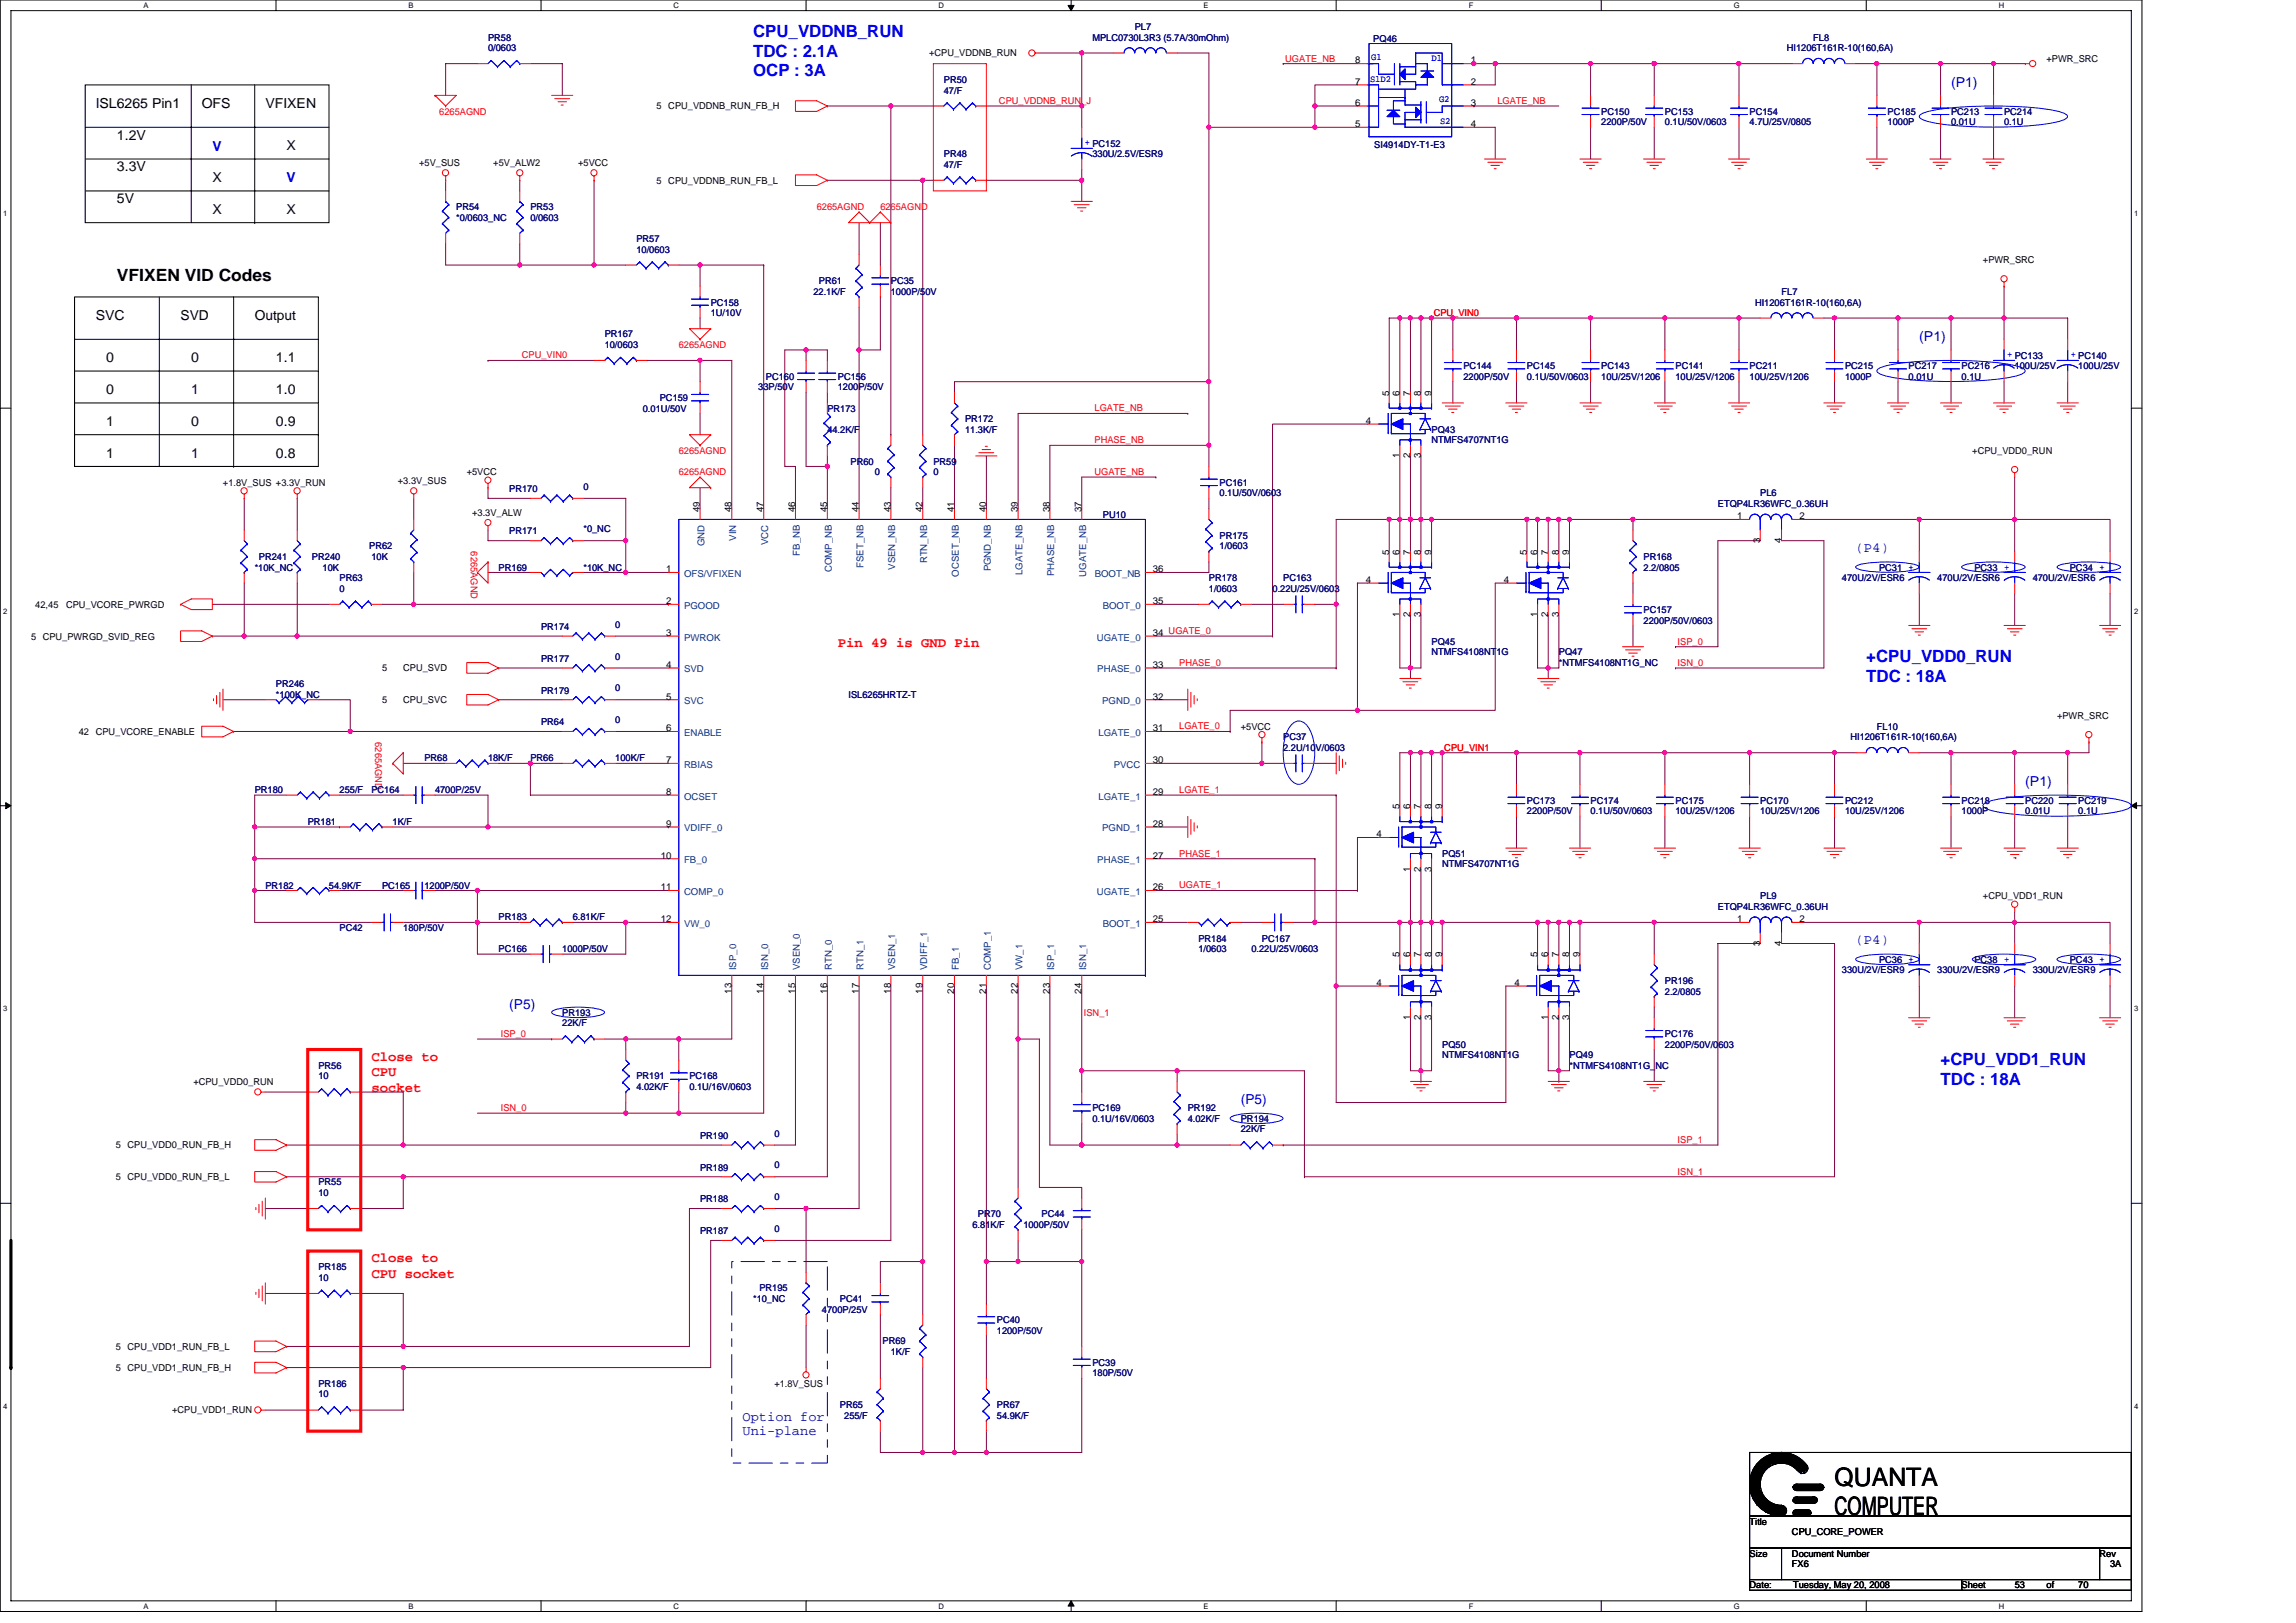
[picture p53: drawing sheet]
<svg xmlns="http://www.w3.org/2000/svg" width="297mm" height="210mm" viewBox="0 0 297 210" stroke-linecap="round" stroke-linejoin="round" font-family="sans-serif">
<defs><g id="words">
<g font-size="3.3">
<text x="237.3" y="192.2">QUANTA</text>
<text x="237.3" y="196">COMPUTER</text>
</g>
<g font-size="2.2" fill="#00f">
<text x="97.4" y="4.8">CPU_VDDNB_RUN</text>
<text x="97.4" y="7.3">TDC : 2.1A</text>
<text x="97.4" y="9.9">OCP : 3A</text>
<text x="241.4" y="85.7">+CPU_VDD0_RUN</text>
<text x="241.4" y="88.2">TDC : 18A</text>
<text x="251.1" y="137.8">+CPU_VDD1_RUN</text>
<text x="251.1" y="140.4">TDC : 18A</text>
</g>
<text font-size="2.2" x="15.1" y="36.3">VFIXEN VID Codes</text>
<g font-size="1.8" fill="#00f">
<text x="252.4" y="11.2">(P1)</text>
<text x="27.5" y="19.5">V</text>
<text x="37.1" y="23.6">V</text>
<text x="248.3" y="44.1">(P1)</text>
<text x="240.1" y="71.4">(P4)</text>
<text x="262" y="101.7">(P1)</text>
<text x="240.1" y="122.1">(P4)</text>
<text x="65.9" y="130.5">(P5)</text>
<text x="160.5" y="142.9">(P5)</text>
</g>
<g font-size="1.8">
<text x="12.4" y="13.9">ISL6265 Pin1</text>
<text x="26.1" y="13.9">OFS</text>
<text x="34.3" y="13.9">VFIXEN</text>
<text x="15.1" y="18.1">1.2V</text>
<text x="15.1" y="22.2">3.3V</text>
<text x="27.5" y="23.5">X</text>
<text x="37.1" y="19.4">X</text>
<text x="15.1" y="26.3">5V</text>
<text x="27.5" y="27.6">X</text>
<text x="37.1" y="27.6">X</text>
<text x="12.4" y="41.4">SVC</text>
<text x="23.4" y="41.4">SVD</text>
<text x="33" y="41.4">Output</text>
<text x="13.8" y="46.9">0</text>
<text x="24.7" y="46.9">0</text>
<text x="35.7" y="46.9">1.1</text>
<text x="13.8" y="51">0</text>
<text x="24.7" y="51">1</text>
<text x="35.7" y="51">1.0</text>
<text x="13.8" y="55.1">1</text>
<text x="13.8" y="59.2">1</text>
<text x="24.7" y="59.2">1</text>
<text x="24.7" y="55.1">0</text>
<text x="35.7" y="59.2">0.8</text>
<text x="35.7" y="55.1">0.9</text>
</g>
<g font-size="1.8" fill="#f00">
<text x="108.4" y="83.8">Pin 49 is GND Pin</text>
<text x="48" y="137.2">Close to</text>
<text x="48" y="139.2">CPU</text>
<text x="48" y="141.2">socket</text>
<text x="48" y="163.3">Close to</text>
<text x="48" y="165.3">CPU socket</text>
</g>
<g font-size="1.8" fill="#0000a0">
<text x="96.1" y="183.8">Option for</text>
<text x="96.1" y="185.7">Uni-plane</text>
</g>
<g font-size="1.2" fill="#000080">
<text x="63.1" y="5.2">PR58</text>
<text x="141.3" y="5.2">MPLC0730L3R3 (5.7A/30mOhm)</text>
<text x="146.8" y="3.9">PL7</text>
<text x="177.7" y="5.4">PQ46</text>
<text x="234.6" y="5.2">FL8</text>
<text x="63.1" y="6.6">0/0603</text>
<text x="122.1" y="10.7">PR50</text>
<text x="231.2" y="6.6">HI1206T161R-10(160,6A)</text>
<text x="122.1" y="12.1">47/F</text>
<text x="207.2" y="14.8">PC150</text>
<text x="207.2" y="16.2">2200P/50V</text>
<text x="215.4" y="14.8">PC153</text>
<text x="215.4" y="16.2">0.1U/50V/0603</text>
<text x="226.4" y="14.8">PC154</text>
<text x="226.4" y="16.2">4.7U/25V/0805</text>
<text x="244.2" y="14.8">PC185</text>
<text x="244.2" y="16.2">1000P</text>
<text x="252.4" y="14.8">PC213</text>
<text x="252.4" y="16.2">0.01U</text>
<text x="259.3" y="14.8">PC214</text>
<text x="259.3" y="16.2">0.1U</text>
<text x="122.1" y="20.3">PR48</text>
<text x="122.1" y="21.7">47/F</text>
<text x="141.3" y="20.3">330U/2.5V/ESR9</text>
<text x="177.8" y="19.1">SI4914DY-T1-E3</text>
<text x="59" y="27.2">PR54</text>
<text x="59" y="28.6">*0/0603_NC</text>
<text x="68.6" y="27.2">PR53</text>
<text x="68.6" y="28.6">0/0603</text>
<text x="82.3" y="31.3">PR57</text>
<text x="82.3" y="32.7">10/0603</text>
<text x="91.9" y="39.5">PC158</text>
<text x="91.9" y="40.9">1U/10V</text>
<text x="105.2" y="38.2">22.1K/F</text>
<text x="105.9" y="36.8">PR61</text>
<text x="115.2" y="36.8">PC35</text>
<text x="115.2" y="38.2">1000P/50V</text>
<text x="227.1" y="39.5">HI1206T161R-10(160,6A)</text>
<text x="230.5" y="38.2">FL7</text>
<text x="78.2" y="43.6">PR167</text>
<text x="78.2" y="45">10/0603</text>
<text x="189.3" y="47.8">PC144</text>
<text x="197.5" y="47.8">PC145</text>
<text x="207.2" y="47.8">PC143</text>
<text x="216.8" y="47.8">PC141</text>
<text x="226.4" y="47.8">PC211</text>
<text x="238.7" y="47.8">PC215</text>
<text x="246.9" y="47.8">PC217</text>
<text x="253.8" y="47.8">PC216</text>
<text x="260.6" y="47.8">100U/25V</text>
<text x="268.9" y="47.8">100U/25V</text>
<text x="83.2" y="53.3">0.01U/50V</text>
<text x="85.4" y="51.9">PC159</text>
<text x="98.1" y="50.5">33P/50V</text>
<text x="99.1" y="49.1">PC160</text>
<text x="107" y="53.3">PR173</text>
<text x="108.4" y="49.1">PC156</text>
<text x="108.4" y="50.5">1200P/50V</text>
<text x="189.3" y="49.1">2200P/50V</text>
<text x="197.5" y="49.1">0.1U/50V/0603</text>
<text x="207.2" y="49.1">10U/25V/1206</text>
<text x="216.8" y="49.1">10U/25V/1206</text>
<text x="226.4" y="49.1">10U/25V/1206</text>
<text x="238.7" y="49.1">1000P</text>
<text x="246.9" y="49.1">0.01U</text>
<text x="253.8" y="49.1">0.1U</text>
<text x="107" y="56">44.2K/F</text>
<text x="124.9" y="54.6">PR172</text>
<text x="124.9" y="56">11.3K/F</text>
<text x="185.2" y="56">PQ43</text>
<text x="185.2" y="57.4">NTMFS4707NT1G</text>
<text x="65.9" y="63.7">PR170</text>
<text x="75.5" y="63.4">0</text>
<text x="110" y="60.1">PR60</text>
<text x="113.2" y="61.5">0</text>
<text x="120.8" y="60.1">PR59</text>
<text x="120.8" y="61.5">0</text>
<text x="157.8" y="62.8">PC161</text>
<text x="157.8" y="64.2">0.1U/50V/0603</text>
<text x="222.2" y="65.6">ETQP4LR36WFC_0.36UH</text>
<text x="227.7" y="64.2">PL6</text>
<text x="47.8" y="71.1">PR62</text>
<text x="65.9" y="69.2">PR171</text>
<text x="75.5" y="68.9">*0_NC</text>
<text x="142.7" y="67">PU10</text>
<text x="157.8" y="69.7">PR175</text>
<text x="157.8" y="71.1">1/0603</text>
<text x="33" y="73.8">*10K_NC</text>
<text x="33.5" y="72.5">PR241</text>
<text x="40.4" y="72.5">PR240</text>
<text x="41.7" y="73.8">10K</text>
<text x="43.9" y="75.2">PR63</text>
<text x="43.9" y="76.6">0</text>
<text x="48" y="72.5">10K</text>
<text x="64.5" y="73.8">PR169</text>
<text x="75.5" y="73.8">*10K_NC</text>
<text x="156.4" y="75.2">PR178</text>
<text x="156.4" y="76.6">1/0603</text>
<text x="164.6" y="76.6">0.22U/25V/0603</text>
<text x="166" y="75.2">PC163</text>
<text x="212.6" y="72.5">PR168</text>
<text x="212.6" y="73.8">2.2/0805</text>
<text x="238.3" y="75.2">470U/2V/ESR6</text>
<text x="243.1" y="73.8">PC31 +</text>
<text x="250.6" y="75.2">470U/2V/ESR6</text>
<text x="255.4" y="73.8">PC33 +</text>
<text x="263" y="75.2">470U/2V/ESR6</text>
<text x="267.8" y="73.8">PC34 +</text>
<text x="70" y="81.5">PR174</text>
<text x="79.6" y="81.2">0</text>
<text x="185.2" y="83.4">PQ45</text>
<text x="212.6" y="79.3">PC157</text>
<text x="212.6" y="80.7">2200P/50V/0603</text>
<text x="35.7" y="88.9">PR246</text>
<text x="70" y="85.6">PR177</text>
<text x="70" y="89.7">PR179</text>
<text x="79.6" y="85.3">0</text>
<text x="79.6" y="89.5">0</text>
<text x="185.2" y="84.8">NTMFS4108NT1G</text>
<text x="201.7" y="84.8">PQ47</text>
<text x="201.7" y="86.2">*NTMFS4108NT1G_NC</text>
<text x="35.7" y="90.3">*100K_NC</text>
<text x="70" y="93.9">PR64</text>
<text x="79.6" y="93.6">0</text>
<text x="109.8" y="90.3">ISL6265HRTZ-T</text>
<text x="166" y="95.8">PC37</text>
<text x="239.4" y="95.8">HI1206T161R-10(160,6A)</text>
<text x="242.8" y="94.4">FL10</text>
<text x="54.9" y="98.5">PR68</text>
<text x="63.1" y="98.5">18K/F</text>
<text x="68.6" y="98.5">PR66</text>
<text x="79.6" y="98.5">100K/F</text>
<text x="166" y="97.1">2.2U/10V/0603</text>
<text x="33" y="102.6">PR180</text>
<text x="39.8" y="106.7">PR181</text>
<text x="43.9" y="102.6">255/F</text>
<text x="48" y="102.6">PC164</text>
<text x="50.8" y="106.7">1K/F</text>
<text x="56.3" y="102.6">4700P/25V</text>
<text x="197.5" y="104">PC173</text>
<text x="197.5" y="105.4">2200P/50V</text>
<text x="205.8" y="104">PC174</text>
<text x="205.8" y="105.4">0.1U/50V/0603</text>
<text x="216.8" y="104">PC175</text>
<text x="216.8" y="105.4">10U/25V/1206</text>
<text x="227.7" y="104">PC170</text>
<text x="227.7" y="105.4">10U/25V/1206</text>
<text x="238.7" y="104">PC212</text>
<text x="238.7" y="105.4">10U/25V/1206</text>
<text x="253.8" y="104">PC218</text>
<text x="253.8" y="105.4">1000P</text>
<text x="262" y="104">PC220</text>
<text x="262" y="105.4">0.01U</text>
<text x="268.9" y="104">PC219</text>
<text x="268.9" y="105.4">0.1U</text>
<text x="186.6" y="110.8">PQ51</text>
<text x="186.6" y="112.2">NTMFS4707NT1G</text>
<text x="34.3" y="115">PR182</text>
<text x="42.6" y="115">54.9K/F</text>
<text x="49.4" y="115">PC165</text>
<text x="54.9" y="115">1200P/50V</text>
<text x="64.5" y="119.1">PR183</text>
<text x="74.1" y="119.1">6.81K/F</text>
<text x="222.2" y="117.7">ETQP4LR36WFC_0.36UH</text>
<text x="227.7" y="116.3">PL9</text>
<text x="43.9" y="120.5">PC42</text>
<text x="52.2" y="120.5">180P/50V</text>
<text x="64.5" y="123.2">PC166</text>
<text x="72.7" y="123.2">1000P/50V</text>
<text x="155" y="121.8">PR184</text>
<text x="155" y="123.2">1/0603</text>
<text x="161.9" y="123.2">0.22U/25V/0603</text>
<text x="163.3" y="121.8">PC167</text>
<text x="238.3" y="125.9">330U/2V/ESR9</text>
<text x="243.1" y="124.6">PC36 +</text>
<text x="250.6" y="125.9">330U/2V/ESR9</text>
<text x="255.4" y="124.6">PC38 +</text>
<text x="263" y="125.9">330U/2V/ESR9</text>
<text x="267.8" y="124.6">PC43 +</text>
<text x="72.7" y="131.4">PR193</text>
<text x="215.4" y="127.3">PR196</text>
<text x="215.4" y="128.7">2.2/0805</text>
<text x="72.7" y="132.8">22K/F</text>
<text x="186.6" y="135.6">PQ50</text>
<text x="186.6" y="136.9">NTMFS4108NT1G</text>
<text x="203" y="136.9">PQ49</text>
<text x="215.4" y="134.2">PC176</text>
<text x="215.4" y="135.6">2200P/50V/0603</text>
<text x="41.2" y="138.3">PR56</text>
<text x="41.2" y="139.7">10</text>
<text x="82.3" y="139.7">PR191</text>
<text x="82.3" y="141">4.02K/F</text>
<text x="89.2" y="139.7">PC168</text>
<text x="89.2" y="141">0.1U/16V/0603</text>
<text x="141.3" y="143.8">PC169</text>
<text x="153.7" y="143.8">PR192</text>
<text x="203" y="138.3">*NTMFS4108NT1G_NC</text>
<text x="90.6" y="147.3">PR190</text>
<text x="100.2" y="147.1">0</text>
<text x="141.3" y="145.1">0.1U/16V/0603</text>
<text x="153.7" y="145.1">4.02K/F</text>
<text x="160.5" y="145.1">PR194</text>
<text x="160.5" y="146.5">22K/F</text>
<text x="41.2" y="153.4">PR55</text>
<text x="41.2" y="154.7">10</text>
<text x="90.6" y="155.6">PR188</text>
<text x="90.6" y="151.4">PR189</text>
<text x="100.2" y="155.3">0</text>
<text x="100.2" y="151.2">0</text>
<text x="90.6" y="159.7">PR187</text>
<text x="100.2" y="159.4">0</text>
<text x="125.8" y="158.9">6.81K/F</text>
<text x="126.5" y="157.5">PR70</text>
<text x="132.4" y="158.9">1000P/50V</text>
<text x="134.7" y="157.5">PC44</text>
<text x="41.2" y="164.3">PR185</text>
<text x="41.2" y="165.7">10</text>
<text x="98.3" y="167.1">PR195</text>
<text x="97.4" y="168.5">*10_NC</text>
<text x="106.3" y="169.8">4700P/25V</text>
<text x="108.7" y="168.5">PC41</text>
<text x="114.2" y="173.9">PR69</text>
<text x="129" y="171.2">PC40</text>
<text x="129" y="172.6">1200P/50V</text>
<text x="41.2" y="179.4">PR186</text>
<text x="115.2" y="175.3">1K/F</text>
<text x="141.3" y="176.7">PC39</text>
<text x="141.3" y="178.1">180P/50V</text>
<text x="41.2" y="180.8">10</text>
<text x="108.7" y="182.2">PR65</text>
<text x="109.2" y="183.6">255/F</text>
<text x="129" y="182.2">PR67</text>
<text x="129" y="183.6">54.9K/F</text>
</g>
<g font-size="1.2">
<text x="120.2" y="7.3">+CPU_VDDNB_RUN</text>
<text x="175.3" y="8.2">8</text>
<text x="175.3" y="11">7</text>
<text x="190.3" y="8.2">1</text>
<text x="190.3" y="11">2</text>
<text x="264.8" y="8">+PWR_SRC</text>
<text x="84.9" y="14.2">5 CPU_VDDNB_RUN_FB_H</text>
<text x="175.3" y="13.7">6</text>
<text x="175.3" y="16.4">5</text>
<text x="190.3" y="13.7">3</text>
<text x="190.3" y="16.4">4</text>
<text x="54.2" y="21.4">+5V_SUS</text>
<text x="63.8" y="21.4">+5V_ALW2</text>
<text x="74.8" y="21.4">+5VCC</text>
<text x="84.9" y="23.7">5 CPU_VDDNB_RUN_FB_L</text>
<text x="256.5" y="34">+PWR_SRC</text>
<text x="179.7" y="51.2" transform="rotate(-90 179.7 51.2)">5</text>
<text x="181.1" y="51.2" transform="rotate(-90 181.1 51.2)">6</text>
<text x="182.5" y="51.2" transform="rotate(-90 182.5 51.2)">7</text>
<text x="183.8" y="51.2" transform="rotate(-90 183.8 51.2)">8</text>
<text x="185.2" y="51.2" transform="rotate(-90 185.2 51.2)">9</text>
<text x="176.7" y="54.8">4</text>
<text x="181.1" y="59.3" transform="rotate(-90 181.1 59.3)">1</text>
<text x="182.5" y="59.3" transform="rotate(-90 182.5 59.3)">2</text>
<text x="183.8" y="59.3" transform="rotate(-90 183.8 59.3)">3</text>
<text x="255.2" y="58.7">+CPU_VDD0_RUN</text>
<text x="28.8" y="62.8">+1.8V_SUS +3.3V_RUN</text>
<text x="51.5" y="62.6">+3.3V_SUS</text>
<text x="60.4" y="61.5">+5VCC</text>
<text x="61.1" y="66.7">+3.3V_ALW</text>
<text x="90.5" y="66.3" transform="rotate(-90 90.5 66.3)">49</text>
<text x="94.7" y="66.3" transform="rotate(-90 94.7 66.3)">48</text>
<text x="98.8" y="66.3" transform="rotate(-90 98.8 66.3)">47</text>
<text x="102.9" y="66.3" transform="rotate(-90 102.9 66.3)">46</text>
<text x="107" y="66.3" transform="rotate(-90 107 66.3)">45</text>
<text x="111.1" y="66.3" transform="rotate(-90 111.1 66.3)">44</text>
<text x="115.2" y="66.3" transform="rotate(-90 115.2 66.3)">43</text>
<text x="119.4" y="66.3" transform="rotate(-90 119.4 66.3)">42</text>
<text x="123.5" y="66.3" transform="rotate(-90 123.5 66.3)">41</text>
<text x="127.6" y="66.3" transform="rotate(-90 127.6 66.3)">40</text>
<text x="131.7" y="66.3" transform="rotate(-90 131.7 66.3)">39</text>
<text x="135.8" y="66.3" transform="rotate(-90 135.8 66.3)">38</text>
<text x="139.9" y="66.3" transform="rotate(-90 139.9 66.3)">37</text>
<text x="179.7" y="71.8" transform="rotate(-90 179.7 71.8)">5</text>
<text x="181.1" y="71.8" transform="rotate(-90 181.1 71.8)">6</text>
<text x="182.5" y="71.8" transform="rotate(-90 182.5 71.8)">7</text>
<text x="183.8" y="71.8" transform="rotate(-90 183.8 71.8)">8</text>
<text x="185.2" y="71.8" transform="rotate(-90 185.2 71.8)">9</text>
<text x="197.5" y="71.8" transform="rotate(-90 197.5 71.8)">5</text>
<text x="198.9" y="71.8" transform="rotate(-90 198.9 71.8)">6</text>
<text x="200.3" y="71.8" transform="rotate(-90 200.3 71.8)">7</text>
<text x="201.7" y="71.8" transform="rotate(-90 201.7 71.8)">8</text>
<text x="203" y="71.8" transform="rotate(-90 203 71.8)">9</text>
<text x="224.7" y="67.2">1</text>
<text x="227.7" y="70.2" transform="rotate(-90 227.7 70.2)">3</text>
<text x="230.5" y="70.2" transform="rotate(-90 230.5 70.2)">4</text>
<text x="232.8" y="67.2">2</text>
<text x="86.2" y="74">1</text>
<text x="149.1" y="74">36</text>
<text x="176.7" y="75.4">4</text>
<text x="194.6" y="75.4">4</text>
<text x="4" y="82.7">5 CPU_PWRGD_SVID_REG</text>
<text x="4.6" y="78.6">42,45</text>
<text x="8.5" y="78.6">CPU_VCORE_PWRGD</text>
<text x="86.2" y="78.2">2</text>
<text x="86.2" y="82.3">3</text>
<text x="149.1" y="78.2">35</text>
<text x="149.1" y="82.3">34 UGATE_0</text>
<text x="181.1" y="79.8" transform="rotate(-90 181.1 79.8)">1</text>
<text x="182.5" y="79.8" transform="rotate(-90 182.5 79.8)">2</text>
<text x="183.8" y="79.8" transform="rotate(-90 183.8 79.8)">3</text>
<text x="198.9" y="79.8" transform="rotate(-90 198.9 79.8)">1</text>
<text x="200.3" y="79.8" transform="rotate(-90 200.3 79.8)">2</text>
<text x="201.7" y="79.8" transform="rotate(-90 201.7 79.8)">3</text>
<text x="49.4" y="86.8">5</text>
<text x="52.2" y="86.8">CPU_SVD</text>
<text x="86.2" y="86.4">4</text>
<text x="149.1" y="86.4">33</text>
<text x="10.2" y="95.1">42 CPU_VCORE_ENABLE</text>
<text x="49.4" y="91">5</text>
<text x="52.2" y="91">CPU_SVC</text>
<text x="86.2" y="94.6">6</text>
<text x="86.2" y="90.5">5</text>
<text x="149.1" y="90.5">32</text>
<text x="149.1" y="94.6">31</text>
<text x="160.5" y="94.4">+5VCC</text>
<text x="266.1" y="93">+PWR_SRC</text>
<text x="86.2" y="98.7">7</text>
<text x="149.1" y="98.7">30</text>
<text x="86.2" y="107">9</text>
<text x="86.2" y="102.8">8</text>
<text x="149.1" y="107">28</text>
<text x="149.1" y="102.8">29</text>
<text x="181.1" y="104.7" transform="rotate(-90 181.1 104.7)">5</text>
<text x="182.5" y="104.7" transform="rotate(-90 182.5 104.7)">6</text>
<text x="183.8" y="104.7" transform="rotate(-90 183.8 104.7)">7</text>
<text x="185.2" y="104.7" transform="rotate(-90 185.2 104.7)">8</text>
<text x="186.6" y="104.7" transform="rotate(-90 186.6 104.7)">9</text>
<text x="85.5" y="111.1">10</text>
<text x="149.1" y="111.1">27</text>
<text x="178.1" y="108.3">4</text>
<text x="182.5" y="112.8" transform="rotate(-90 182.5 112.8)">1</text>
<text x="183.8" y="112.8" transform="rotate(-90 183.8 112.8)">2</text>
<text x="185.2" y="112.8" transform="rotate(-90 185.2 112.8)">3</text>
<text x="85.5" y="115.2">11</text>
<text x="85.5" y="119.3">12</text>
<text x="149.1" y="119.3">25</text>
<text x="149.1" y="115.2">26</text>
<text x="224.7" y="119.3">1</text>
<text x="232.8" y="119.3">2</text>
<text x="256.5" y="116.3">+CPU_VDD1_RUN</text>
<text x="181.1" y="123.9" transform="rotate(-90 181.1 123.9)">5</text>
<text x="182.5" y="123.9" transform="rotate(-90 182.5 123.9)">6</text>
<text x="183.8" y="123.9" transform="rotate(-90 183.8 123.9)">7</text>
<text x="185.2" y="123.9" transform="rotate(-90 185.2 123.9)">8</text>
<text x="186.6" y="123.9" transform="rotate(-90 186.6 123.9)">9</text>
<text x="198.9" y="123.9" transform="rotate(-90 198.9 123.9)">5</text>
<text x="200.3" y="123.9" transform="rotate(-90 200.3 123.9)">6</text>
<text x="201.7" y="123.9" transform="rotate(-90 201.7 123.9)">7</text>
<text x="203" y="123.9" transform="rotate(-90 203 123.9)">8</text>
<text x="204.4" y="123.9" transform="rotate(-90 204.4 123.9)">9</text>
<text x="227.7" y="122.4" transform="rotate(-90 227.7 122.4)">3</text>
<text x="230.5" y="122.4" transform="rotate(-90 230.5 122.4)">4</text>
<text x="94.7" y="128.5" transform="rotate(-90 94.7 128.5)">13</text>
<text x="98.8" y="128.5" transform="rotate(-90 98.8 128.5)">14</text>
<text x="102.9" y="128.5" transform="rotate(-90 102.9 128.5)">15</text>
<text x="107" y="128.5" transform="rotate(-90 107 128.5)">16</text>
<text x="111.1" y="128.5" transform="rotate(-90 111.1 128.5)">17</text>
<text x="115.2" y="128.5" transform="rotate(-90 115.2 128.5)">18</text>
<text x="119.4" y="128.5" transform="rotate(-90 119.4 128.5)">19</text>
<text x="123.5" y="128.5" transform="rotate(-90 123.5 128.5)">20</text>
<text x="127.6" y="128.5" transform="rotate(-90 127.6 128.5)">21</text>
<text x="131.7" y="128.5" transform="rotate(-90 131.7 128.5)">22</text>
<text x="135.8" y="128.5" transform="rotate(-90 135.8 128.5)">23</text>
<text x="139.9" y="128.5" transform="rotate(-90 139.9 128.5)">24</text>
<text x="178.1" y="127.6">4</text>
<text x="182.5" y="132" transform="rotate(-90 182.5 132)">1</text>
<text x="183.8" y="132" transform="rotate(-90 183.8 132)">2</text>
<text x="185.2" y="132" transform="rotate(-90 185.2 132)">3</text>
<text x="195.9" y="127.6">4</text>
<text x="200.3" y="132" transform="rotate(-90 200.3 132)">1</text>
<text x="201.7" y="132" transform="rotate(-90 201.7 132)">2</text>
<text x="203" y="132" transform="rotate(-90 203 132)">3</text>
<text x="25" y="140.3">+CPU_VDD0_RUN</text>
<text x="15" y="148.6">5 CPU_VDD0_RUN_FB_H</text>
<text x="15" y="152.7">5 CPU_VDD0_RUN_FB_L</text>
<text x="15" y="174.6">5 CPU_VDD1_RUN_FB_L</text>
<text x="15" y="177.4">5 CPU_VDD1_RUN_FB_H</text>
<text x="100.2" y="179.4">+1.8V_SUS</text>
<text x="22.3" y="182.9">+CPU_VDD1_RUN</text>
<text x="226.4" y="197.3">Title</text>
<text x="226.4" y="201.4">Size</text>
<text x="231.8" y="201.4">Document Number</text>
<text x="231.8" y="202.8">FX6</text>
<text x="231.8" y="198.6">CPU_CORE_POWER</text>
<text x="271.6" y="201.4">Rev</text>
<text x="273" y="202.8">3A</text>
<text x="226.4" y="205.5">Date:</text>
<text x="232" y="205.5">Tuesday, May 20, 2008</text>
<text x="253.8" y="205.5">Sheet</text>
<text x="260.6" y="205.5">53</text>
<text x="264.8" y="205.5">of</text>
<text x="268.9" y="205.5">70</text>
</g>
<g font-size="1.2" fill="#f00">
<text x="166.3" y="8">UGATE_NB</text>
<text x="56.8" y="14.8">6265AGND</text>
<text x="129.2" y="13.4">CPU_VDDNB_RUN_J</text>
<text x="193.7" y="13.4">LGATE_NB</text>
<text x="105.7" y="27.2">6265AGND</text>
<text x="113.9" y="27.2">6265AGND</text>
<text x="185.5" y="40.9">CPU_VIN0</text>
<text x="67.5" y="46.4">CPU_VIN0</text>
<text x="87.8" y="45">6265AGND</text>
<text x="141.6" y="53.2">LGATE_NB</text>
<text x="87.8" y="58.7">6265AGND</text>
<text x="141.6" y="57.3">PHASE_NB</text>
<text x="87.8" y="61.5">6265AGND</text>
<text x="141.6" y="61.4">UGATE_NB</text>
<text x="60.9" y="71.3" transform="rotate(90 60.9 71.3)">6265AGND</text>
<text x="217" y="83.4">ISP_0</text>
<text x="152.6" y="86.1">PHASE_0</text>
<text x="217" y="86.1">ISN_0</text>
<text x="152.6" y="94.4">LGATE_0</text>
<text x="48.6" y="96" transform="rotate(90 48.6 96)">6265AGND</text>
<text x="186.9" y="97.1">CPU_VIN1</text>
<text x="152.6" y="102.6">LGATE_1</text>
<text x="152.6" y="110.8">PHASE_1</text>
<text x="152.6" y="114.9">UGATE_1</text>
<text x="140.2" y="131.4">ISN_1</text>
<text x="64.8" y="134.2">ISP_0</text>
<text x="64.8" y="143.7">ISN_0</text>
<text x="217" y="147.9">ISP_1</text>
<text x="217" y="152">ISN_1</text>
</g>
<g font-size="1.2" fill="#00f">
<text x="177.2" y="10.6">S1D2</text>
<text x="177.4" y="7.7">G1</text>
<text x="185.2" y="7.8">D1</text>
<text x="186.2" y="13.2">G2</text>
<text x="186.3" y="16.1">S2</text>
<text x="140.4" y="18.8">+ PC152</text>
<text x="259.7" y="46.2">+ PC133</text>
<text x="267.9" y="46.2">+ PC140</text>
</g>
<g font-size="1.2" fill="#004080">
<text x="91.1" y="70.7" transform="rotate(-90 91.1 70.7)">GND</text>
<text x="95.2" y="70" transform="rotate(-90 95.2 70)">VIN</text>
<text x="99.4" y="70.5" transform="rotate(-90 99.4 70.5)">VCC</text>
<text x="103.5" y="71.9" transform="rotate(-90 103.5 71.9)">FB_NB</text>
<text x="88.5" y="74.6">OFS/VFIXEN</text>
<text x="107.6" y="74.1" transform="rotate(-90 107.6 74.1)">COMP_NB</text>
<text x="111.7" y="73.5" transform="rotate(-90 111.7 73.5)">FSET_NB</text>
<text x="115.8" y="73.7" transform="rotate(-90 115.8 73.7)">VSEN_NB</text>
<text x="119.9" y="72.9" transform="rotate(-90 119.9 72.9)">RTN_NB</text>
<text x="124.1" y="74.6" transform="rotate(-90 124.1 74.6)">OCSET_NB</text>
<text x="128.2" y="73.9" transform="rotate(-90 128.2 73.9)">PGND_NB</text>
<text x="132.3" y="74.4" transform="rotate(-90 132.3 74.4)">LGATE_NB</text>
<text x="136.4" y="74.5" transform="rotate(-90 136.4 74.5)">PHASE_NB</text>
<text x="140.5" y="74.6" transform="rotate(-90 140.5 74.6)">UGATE_NB</text>
<text x="141.6" y="74.6">BOOT_NB</text>
<text x="88.5" y="78.8">PGOOD</text>
<text x="88.5" y="82.9">PWROK</text>
<text x="141.9" y="82.9">UGATE_0</text>
<text x="142.7" y="78.8">BOOT_0</text>
<text x="88.5" y="87">SVD</text>
<text x="142" y="87">PHASE_0</text>
<text x="88.5" y="95.2">ENABLE</text>
<text x="88.5" y="91.1">SVC</text>
<text x="142.1" y="95.2">LGATE_0</text>
<text x="142.6" y="91.1">PGND_0</text>
<text x="88.5" y="99.3">RBIAS</text>
<text x="144.1" y="99.3">PVCC</text>
<text x="88.5" y="107.6">VDIFF_0</text>
<text x="88.5" y="103.4">OCSET</text>
<text x="142.1" y="103.4">LGATE_1</text>
<text x="142.6" y="107.6">PGND_1</text>
<text x="88.5" y="111.7">FB_0</text>
<text x="142" y="111.7">PHASE_1</text>
<text x="88.5" y="115.8">COMP_0</text>
<text x="88.5" y="119.9">VW_0</text>
<text x="141.9" y="115.8">UGATE_1</text>
<text x="142.7" y="119.9">BOOT_1</text>
<text x="95.2" y="125.5" transform="rotate(-90 95.2 125.5)">ISP_0</text>
<text x="99.4" y="125.5" transform="rotate(-90 99.4 125.5)">ISN_0</text>
<text x="103.5" y="125.5" transform="rotate(-90 103.5 125.5)">VSEN_0</text>
<text x="107.6" y="125.5" transform="rotate(-90 107.6 125.5)">RTN_0</text>
<text x="111.7" y="125.5" transform="rotate(-90 111.7 125.5)">RTN_1</text>
<text x="115.8" y="125.5" transform="rotate(-90 115.8 125.5)">VSEN_1</text>
<text x="119.9" y="125.5" transform="rotate(-90 119.9 125.5)">VDIFF_1</text>
<text x="124.1" y="125.5" transform="rotate(-90 124.1 125.5)">FB_1</text>
<text x="128.2" y="125.5" transform="rotate(-90 128.2 125.5)">COMP_1</text>
<text x="132.3" y="125.5" transform="rotate(-90 132.3 125.5)">VW_1</text>
<text x="136.4" y="125.5" transform="rotate(-90 136.4 125.5)">ISP_1</text>
<text x="140.5" y="125.5" transform="rotate(-90 140.5 125.5)">ISN_1</text>
</g>
<g font-size="1">
<text x="18.6" y="1">A</text>
<text x="52.8" y="1">B</text>
<text x="87.1" y="1">C</text>
<text x="121.4" y="1">D</text>
<text x="155.7" y="1">E</text>
<text x="190" y="1">F</text>
<text x="224.3" y="1">G</text>
<text x="258.6" y="1">H</text>
<text x=".4" y="28">1</text>
<text x="276.1" y="28">1</text>
<text x=".4" y="79.4">2</text>
<text x="276.1" y="79.4">2</text>
<text x=".4" y="130.9">3</text>
<text x="276.1" y="130.9">3</text>
<text x=".4" y="182.3">4</text>
<text x="276.1" y="182.3">4</text>
<text x="18.6" y="208.2">A</text>
<text x="52.8" y="208.2">B</text>
<text x="87.1" y="208.2">C</text>
<text x="121.4" y="208.2">D</text>
<text x="155.7" y="208.2">E</text>
<text x="190" y="208.2">F</text>
<text x="224.3" y="208.2">G</text>
<text x="258.6" y="208.2">H</text>
</g>
</g></defs>
<path d="M0 0h277.1v208.5h-277.1zM1.4 1.4h274.3v205.7h-274.3z" fill="none" stroke="#000" stroke-width=".13"/>
<g fill="#fff">
<path d="M18.6 .1h.6v1.1h-.6z"/>
<path d="M18.6 207.3h.6v1.1h-.6z"/>
</g>
<path d="M35.7 0v1.4M35.7 207.1v1.4" fill="none" stroke="#000" stroke-width=".13"/>
<g fill="#fff">
<path d="M52.8 .1h.7v1.1h-.7z"/>
<path d="M52.8 207.3h.7v1.1h-.7z"/>
</g>
<path d="M70 0v1.4M70 207.1v1.4" fill="none" stroke="#000" stroke-width=".13"/>
<g fill="#fff">
<path d="M87.1 .1h.7v1.1h-.7z"/>
<path d="M87.1 207.3h.7v1.1h-.7z"/>
</g>
<path d="M104.3 0v1.4M104.3 207.1v1.4" fill="none" stroke="#000" stroke-width=".13"/>
<g fill="#fff">
<path d="M121.4 .1h.7v1.1h-.7z"/>
<path d="M121.4 207.3h.7v1.1h-.7z"/>
</g>
<path d="M138.6 0v1.4M138.6 207.1v1.4" fill="none" stroke="#000" stroke-width=".13"/>
<path d="M138.2 .7h.8l-.4 .7zM138.6 207.1l.4 .7h-.8z" fill="#000" stroke="#000" stroke-width=".13"/>
<g fill="#fff">
<path d="M155.7 .1h.7v1.1h-.7z"/>
<path d="M155.7 207.3h.7v1.1h-.7z"/>
</g>
<path d="M172.9 0v1.4M172.9 207.1v1.4" fill="none" stroke="#000" stroke-width=".13"/>
<g fill="#fff">
<path d="M190 .1h.6v1.1h-.6z"/>
<path d="M190 207.3h.6v1.1h-.6z"/>
</g>
<path d="M207.2 0v1.4M207.2 207.1v1.4" fill="none" stroke="#000" stroke-width=".13"/>
<g fill="#fff">
<path d="M224.3 .1h.8v1.1h-.8z"/>
<path d="M224.3 207.3h.8v1.1h-.8z"/>
</g>
<path d="M241.4 0v1.4M241.4 207.1v1.4" fill="none" stroke="#000" stroke-width=".13"/>
<g fill="#fff">
<path d="M258.6 .1h.7v1.1h-.7z"/>
<path d="M258.6 207.3h.7v1.1h-.7z"/>
<path d="M.4 27.1h.5v1.1h-.5z"/>
<path d="M276.1 27.1h.5v1.1h-.5z"/>
<path d="M.4 78.5h.5v1.1h-.5z"/>
<path d="M276.1 78.5h.5v1.1h-.5z"/>
</g>
<path d="M0 52.8h1.4M275.7 52.8h1.4" fill="none" stroke="#000" stroke-width=".13"/>
<g fill="#fff">
<path d="M.4 130h.5v1.1h-.5z"/>
<path d="M276.1 130h.5v1.1h-.5z"/>
</g>
<path d="M0 104.2h1.4M275.7 104.2h1.4" fill="none" stroke="#000" stroke-width=".13"/>
<path d="M.7 103.8l.7 .4-.7 .4zM275.7 104.2l.7-.4v.8z" fill="#000" stroke="#000" stroke-width=".13"/>
<g fill="#fff">
<path d="M.4 181.4h.5v1.1h-.5z"/>
<path d="M276.1 181.4h.5v1.1h-.5z"/>
</g>
<g fill="none" stroke="#000" stroke-width=".13">
<path d="M11 11h31.6v17.8h-31.6zM11 16.5h31.6M24.7 11v17.8M33 11v17.8M9.6 38.4h31.6v21.9h-31.6zM11 20.6h31.6M11 24.7h31.6M20.6 38.4v21.9M30.2 38.4v21.9M33 28.8h.1M9.6 43.9h31.6M9.6 48h31.6"/>
<path d="M9.6 52.1h31.6M9.6 56.2h31.6M41.2 56.2h.1M30.2 60.3h.1M0 155.7h1.4M275.7 155.7h1.4M226.4 187.9h49.3v8.3h-49.3zM226.4 196.2h49.3v4.1h-49.3zM226.5 191.1v1.9l.1 .4v-2.8l.2-.2v3.4l.1 .2v-3.9l.2-.3v4.4l.1 .2v-4.7l.1-.1v5.2M227.5 194.8v-5.4l.1-.1v5.6h.1v-2.1l.2 .3v2l.1 .1v-1.8l.1 .3v1.6l.2 .2v-1.7l.1 .2v1.6h.2v-1.5l.1 .1v1.5h.1v-1.3l.2 .1v1.2l.1 .2v-1.4l.1 .1v1.3h.2v-1.1M227.7 189v2.3l.2-.4v-1.9l.1-.1v1.7l.1-.1v-1.8l.2-.1v1.6l.1-.1v-1.6h.2v1.5l.1-.2v-1.3l.1-.2v1.4l.2-.1v-1.3l.1-.1v1.4M229.4 188.5a3.7 3.7 0 0 1 4.3 1.7"/>
<path d="M229.4 189.3a2.92 2.92 0 0 1 3.6 1.4M229.4 189.2l1.1-.2a3 3 0 0 1 2.6 1.6M229.4 189.1a3.2 3.2 0 0 1 3.7 1.3M229.4 188.9l1.1-.2a3.3 3.3 0 0 1 2.9 1.8M229.4 188.8l1.1-.2a3.4 3.4 0 0 1 3 1.9M229.4 188.6l1.1-.1a3.5 3.5 0 0 1 3 1.8M229.4 188.2l1.1-.2a4 4 0 0 1 3.4 2M229.4 194.6v.2h.1v1.1h.2v-1.1h.1v1.2h-.3l.4-1.2M229.4 188v1.4l-.2-.1v-1.1zM229.5 188.3l1-.1a3.8 3.8 0 0 1 3.3 1.9M229.5 188.2v1.1M229.9 194.8h.1"/>
<path d="M229.9 194.8v1.2l.2-.1v-1.1l.1 .3v.9h.1v-1.1h.2v1.1h.1v-1.1h.2v1.1l.1-.1v-.8l.1 .1v.5M230.5 187.9a4.1 4.1 0 0 1 3.2 1.6M230.5 187.9a4.1 4.1 0 0 0-4.1 4.1 4.1 4.1 0 0 0 4.1 4.1M230.5 189.3a2.67 2.67 0 0 1 2.1 1M230.5 189.3a2.71 2.71 0 0 0-2.8 2.7 2.73 2.73 0 0 0 2.8 2.8M230.5 187.9l-1.3 .2M230.5 189.3l-1.1 .1M232.1 192.2h3.7v.1h-3.8v.1h4l-.2 .2h-3.7l.2 .1h3.5M232.1 193.8h2.9v.2h-2.9l-.1 .1h3.1l-.1 .1h-3l.3 .2h2.6M232.1 195.5h2.1v.1h-2.2v.1h2.3l-.1 .2h-2.2l.3 .1h1.9M232.4 195.3h1.5M232.4 196.2h1.5"/>
<path d="M232.4 194.5h2.3M232.4 193.7h2.3M232.4 192.8h3.1M232.4 192h3.1M226.4 200.3h4.1v4.1h-4.1zM226.4 204.4h27.4v1.3h-27.4zM230.5 200.3h41.1v4.1h-41.1zM253.8 204.4h21.9v1.3h-21.9zM271.6 200.3h4.1v4.1h-4.1z"/>
<circle cx="230.5" cy="195.5" r=".68"/>
<circle cx="232.4" cy="194.1" r=".4"/>
<circle cx="232.4" cy="195.7" r=".4"/>
<circle cx="232.4" cy="192.4" r=".4"/>
<circle cx="233.2" cy="190" r=".67"/>
<circle cx="233.9" cy="195.7" r=".4"/>
<circle cx="234.7" cy="194.1" r=".4"/>
<circle cx="235.5" cy="192.4" r=".4"/>
</g>
<g fill="none" stroke="#800040" stroke-width=".13">
<path d="M61.8 8.2h-4.1v4.1M68.6 8.2h4.1v4.1M107 13.7h8.2M115.2 13.7h5.6M115.2 13.7v42.5M127.6 13.7h12.4M134.5 6.9h5.5M140 6.9h4.1M140 13.7v2.8M140 13.7h.1M140 6.9h.1M140 6.9v6.8"/>
<path d="M152.3 6.9h4.1v9.6M156.4 16.5h.1M156.4 16.5v41.1M166 8.2h.1M166 8.2h9.6M170.1 16.5h.1M170.1 13.7h.1M170.1 13.7v2.8h-13.7M170.1 13.7h5.5M170.1 16.5h5.5M175.6 11h-5.5v2.7M190.7 13.7h.1"/>
<path d="M190.7 16.5h2.7v4.1M190.7 13.7h11M190.7 8.2h41.1M193.4 8.2v2.8h-2.7M193.4 8.2h.1M205.8 16.5v4.1M205.8 8.2v4.1M205.8 8.2h.1M214 8.2v4.1M214 16.5v4.1M214 8.2h.1M225 16.5v4.1"/>
<path d="M225 8.2v4.1M225 8.2h.1M240.1 8.2h2.7v4.1M242.8 16.5v4.1M242.8 8.2h8.3v4.1M242.8 8.2h.1M251.1 16.5v4.1M251.1 8.2h6.8v4.1M251.1 8.2h.1M257.9 8.2h.1M257.9 16.5v4.1M257.9 8.2h4.1"/>
<path d="M57.7 23.3v1.4M57.7 31.6v2.7h9.5M67.2 23.3v1.4M67.2 31.6v2.7M67.2 34.3h.1M67.2 34.3h13.8M76.9 23.3v11M76.9 34.3h.1M87.8 34.3h2.8M90.6 34.3v2.7M90.6 34.3h8.2M98.8 34.3v31.5"/>
<path d="M98.8 34.3h.1M107 23.3h12.4M111.1 28.8v4.1M111.1 39.8v5.5M113.9 28.8v5.5M113.9 38.4v6.9h-2.8M119.4 23.3h.1M119.4 23.3h1.4M119.4 23.3v32.9M127.6 23.3h.1M127.6 23.3h12.4M140 23.3v2.8"/>
<path d="M140 21.9v1.4M259.3 37v4.1M63.1 46.6h.1M63.1 46.6h13.8M83.7 46.6h6.9M90.6 53.5v2.7M90.6 41.1v1.4M90.6 46.6h.1M90.6 46.6h4.1v19.2M90.6 46.6v2.8M104.3 50.8v9.5h2.7M104.3 45.3h.1"/>
<path d="M104.3 45.3h2.7v1.3M104.3 45.3v1.3M104.3 45.3h-2.8v15h1.4v5.5M107 50.8v1.3M107 59v1.3M111.1 45.3h.1M111.1 45.3v20.5M115.2 56.2h.1M123.5 57.6v8.2M127.6 59v6.8M153.7 53.5h.1M153.7 53.5h-22v12.3"/>
<path d="M156.4 57.6h.1M156.4 49.4h-32.9v1.4M156.4 57.6v2.7M156.4 57.6h-20.6v8.2M156.4 49.4h.1M177 54.9h-12.4v27.4M179.7 50.8v-9.7h1.4v9.7M181.1 59v8.2M181.1 41.1h.1M181.1 41.1h2.7M182.5 59v8.2M182.5 41.1h.1"/>
<path d="M182.5 41.1v9.7M183.8 41.1v9.7M183.8 59v8.2M183.8 41.1h1.4v9.7M183.8 41.1h.1M185.2 41.1h.1M185.2 41.1h30.2M188 41.1h.1M188 49.4v2.7M188 41.1v4.2M196.2 49.4v2.7M196.2 41.1v4.2"/>
<path d="M196.2 41.1h.1M205.8 49.4v2.7M205.8 41.1v4.2M205.8 41.1h.1M215.4 49.4v2.7M215.4 41.1v4.2M215.4 41.1h9.6M225 41.1h.1M225 49.4v2.7M225 41.1v4.2M225 41.1h2.7M236 41.1h1.3"/>
<path d="M237.3 41.1v4.2M237.3 49.4v2.7M237.3 41.1h.1M237.3 41.1h22M245.6 41.1v4.2M245.6 49.4v2.7M245.6 41.1h.1M252.4 41.1h.1M252.4 41.1v4.2M252.4 49.4v2.7M259.3 41.1h8.2v2.8M259.3 41.1v2.8"/>
<path d="M259.3 49.4v2.7M267.5 49.4v2.7M27.5 78.2h15.1M31.6 64.5v4.1M31.6 75.4v6.9M38.5 64.5v4.1M38.5 75.4v6.9h-6.9M49.4 78.2h4.1M53.5 64.5v2.7M53.5 74.1v4.1M53.5 78.2h33M63.1 74.1h5.5"/>
<path d="M63.1 63.1v1.4h5.5M63.1 68.6v1.4h5.5M75.5 64.5h5.5v5.5M75.5 74.1h5.5M75.5 70h5.5M81 70h.1M81 74.1h5.5M81 70v4.1M86.5 78.2h.1M90.6 63.1v2.7M107 60.3h.1M107 60.3v5.5"/>
<path d="M115.2 63.1v2.7M119.4 63.1v2.7M149.5 61.7h.1M149.5 61.7h-9.5v4.1M149.5 78.2h5.5M156.4 64.5v1.3M156.4 72.7v1.4h-6.9M161.9 78.2h4.1M170.1 78.2h2.8M172.9 78.2h.1M172.9 78.2v8.2M175.6 75.4h.1"/>
<path d="M175.6 75.4h1.4M175.6 75.4v16.5M179.7 67.2h.1M179.7 67.2h-6.8v11M181.1 79.6v6.8h1.4M181.1 67.2h.1M181.1 67.2v4.1M181.1 67.2h-1.4v4.1M181.1 67.2h2.7M182.5 67.2h.1M182.5 79.6v6.8M182.5 67.2v4.1"/>
<path d="M183.8 79.6v6.8h-1.3M183.8 67.2v4.1M183.8 67.2h1.4v4.1M183.8 67.2h.1M185.2 67.2h12.3v4.1M185.2 67.2h.1M194.8 75.4h-1.4v16.5h-17.8M197.5 67.2h1.4v4.1M197.5 67.2h.1M198.9 79.6v6.8h1.4M198.9 67.2h1.4v4.1M198.9 67.2h.1"/>
<path d="M200.3 79.6v6.8M200.3 67.2h1.4v4.1M200.3 67.2h.1M201.7 79.6v6.8h-1.4M201.7 67.2h1.3v4.1M201.7 67.2h.1M203 67.2h.1M203 67.2h8.3M211.3 67.2v1.4M211.3 75.4v1.4M211.3 67.2h13.7M227.7 70h-5.5v13.7h-5.4"/>
<path d="M230.5 70h5.5v16.4h-19.2M233.2 67.2h15.1M248.3 67.2v4.1M248.3 67.2h.1M248.3 76.8v4.1M248.3 67.2h12.3M260.6 67.2h.1M260.6 76.8v4.1M260.6 61.7v5.5M260.6 67.2h12.4v4.1M260.6 67.2v4.1M273 76.8v4.1"/>
<path d="M27.5 82.3h4.1M28.8 90.5h5.5M31.6 82.3h.1M38.5 82.3h.1M38.5 82.3h34.2M41.2 90.5h4.1v4.1h-15.1M45.3 94.6h.1M45.3 94.6h27.4M52.2 98.8h5.5M64.5 86.4h8.2M64.5 90.5h8.2M64.5 98.8h4.1"/>
<path d="M68.6 98.8h.1M68.6 98.8v4.1h17.9M68.6 98.8h4.1M79.6 94.6h6.9M79.6 82.3h6.9M79.6 98.8h6.9M79.6 86.4h6.9M79.6 90.5h6.9M149.5 90.5h4.2M149.5 82.3h15.1M149.5 94.6h9.6M149.5 98.8h13.8"/>
<path d="M149.5 86.4h23.4M159.1 94.6h.1M163.3 98.8h.1M163.3 96v2.8h2.7M164.6 82.3h.1M170.1 98.8h2.8M172.9 86.4h.1M175.6 91.9h-16.5v2.7M182.5 86.4h.1M182.5 86.4v1.4M182.5 97.4h-1.4v6.8M182.5 97.4h.1"/>
<path d="M182.5 97.4h1.3v6.8M182.5 97.4v6.8M183.8 97.4h.1M183.8 97.4h2.8M185.2 97.4v6.8M186.6 97.4h.1M196.2 97.4v4.1M196.2 97.4h8.2M196.2 97.4h-9.6v6.8M196.2 97.4h.1M200.3 86.4h.1M200.3 86.4v1.4"/>
<path d="M204.4 97.4v4.1M204.4 97.4h11M211.3 80.9v2.8M215.4 97.4v4.1M215.4 97.4h11M215.4 97.4h.1M216.8 86.4h.1M216.8 83.7h.1M226.4 97.4v4.1M226.4 97.4h.1M226.4 97.4h13.7M237.3 97.4h.1"/>
<path d="M237.3 97.4v4.1M248.3 97.4h4.1M252.4 97.4v4.1M252.4 97.4h.1M260.6 97.4v4.1M260.6 97.4h.1M267.5 97.4h.1M267.5 97.4v4.1M270.3 96v1.4h-17.9M33 115.2v4.1h15M33 111.1h53.5M33 115.2h.1"/>
<path d="M33 115.2h4.1M33 111.1h.1M33 107v8.2M33 107h10.9M37.1 102.9h-4.1v4.1M43.9 102.9h8.3M43.9 115.2h8.3M43.9 107h.1M50.8 107h12.3M52.2 119.3h9.6M56.3 102.9h6.8v4.1M56.3 115.2h5.5"/>
<path d="M61.8 119.3v4.1h6.8M61.8 115.2h24.7M61.8 115.2h.1M61.8 115.2v4.1M61.8 119.3h5.4M61.8 119.3h.1M63.1 107h23.4M74.1 119.3h6.9M81 119.3v4.1h-8.3M81 119.3h5.5M81 119.3h.1M86.5 107h.1"/>
<path d="M149.5 107h4.2M149.5 119.3h4.2M149.5 115.2h26.1M149.5 102.9h23.4M149.5 111.1h20.6M160.5 119.3h2.8M167.4 119.3h32.9M170.1 119.3h.1M170.1 111.1v8.2M170.1 111.1h.1M172.9 102.9h.1M172.9 102.9v24.7"/>
<path d="M175.6 115.2h.1M178.3 108.4h-2.7v6.8M181.1 119.3h.1M181.1 119.3v4.1M182.5 112.5v6.8M182.5 119.3v4.1M182.5 119.3h.1M183.8 112.5v6.8M183.8 119.3h.1M183.8 119.3v4.1M185.2 112.5v6.8M185.2 119.3h.1"/>
<path d="M185.2 119.3v4.1M186.6 119.3h.1M186.6 119.3v4.1M196.2 105.6v4.1M198.9 119.3h.1M198.9 119.3v4.1M200.3 119.3h.1M201.7 119.3v4.1M201.7 119.3h-1.4v4.1M201.7 119.3h.1M201.7 119.3h12.3M203 119.3v4.1"/>
<path d="M203 119.3h.1M204.4 105.6v4.1M204.4 119.3v4.1M204.4 119.3h.1M214 119.3v4.1M214 119.3h11M214 119.3h.1M215.4 105.6v4.1M226.4 105.6v4.1M233.2 119.3h15.1M237.3 105.6v4.1M248.3 119.3v2.8"/>
<path d="M248.3 119.3h.1M248.3 119.3h12.3M252.4 105.6v4.1M260.6 118v1.3M260.6 119.3v2.8M260.6 119.3h12.4v2.8M260.6 105.6v4.1M267.5 105.6v4.1M61.8 134.4h9.6M71.4 134.4h.1M78.2 134.4h2.8M81 134.4v1.4"/>
<path d="M81 134.4h6.8M87.8 134.4v2.8M87.8 134.4h.1M94.7 127.6v6.8h-6.9M98.8 127.6v16.4h-11M102.9 127.6v20.5h-2.7M107 127.6v24.7h-6.8M111.1 127.6v28.8h-6.8M115.2 127.6v32.9h-15M119.4 127.6v35.6M123.5 127.6v60.3M127.6 127.6v35.6"/>
<path d="M131.7 134.4h.1M131.7 134.4v19.2M131.7 134.4h2.8v19.2h5.5v1.4M131.7 127.6v6.8M135.8 127.6v20.5h23.3M140 138.5h.1M140 138.5h12.3M140 138.5v2.8M140 127.6v10.9M152.3 138.5h.1M152.3 138.5v1.4M152.3 138.5h16.5v13.8"/>
<path d="M172.9 127.6h.1M172.9 127.6h5.4M172.9 127.6v15h21.9v-15h1.4M182.5 131.7v6.8h1.3M183.8 139.9h.1M183.8 131.7v6.8M183.8 138.5v1.4M185.2 131.7v6.8h-1.4M200.3 131.7v6.8h1.4v1.4M201.7 139.9h.1M201.7 131.7v6.8h1.3v-6.8M214 130.3v1.4"/>
<path d="M214 135.8v4.1M227.7 122.1h-5.5v26h-56.2M230.5 122.1h6.8v30.2h-68.5M248.3 127.6v4.1M260.6 127.6v4.1M273 127.6v4.1M34.3 156.4h5.5M34.3 141.3h5.5M37.1 148.1h15.1M37.1 152.3h15.1M46.7 141.3h5.5v6.8M52.2 148.1h.1"/>
<path d="M52.2 148.1h41.1M52.2 152.3v4.1h-5.5M52.2 152.3h.1M52.2 152.3h41.1M61.8 144h19.2M81 142.6v1.4M81 144h.1M81 144h6.8M87.8 144h.1M87.8 141.3v2.7M93.3 156.4h-4.1v17.8h-37M100.2 156.4h4.1"/>
<path d="M104.3 156.4h.1M104.3 156.4v8.2M140 148.1h.1M140 145.4v2.7M140 159.1v4.1M152.3 146.8v1.3M152.3 148.1h.1M166 148.1h.1M168.8 152.3h.1M34.3 167.3h5.5M37.1 174.2h15.1M37.1 176.9h15.1"/>
<path d="M46.7 167.3h5.5v6.9M52.2 176.9v5.5h-5.5M52.2 174.2h.1M52.2 176.9h.1M93.3 160.5h-1.4v16.4h-39.7M104.3 171.4v5.5M113.9 170.1v8.2M119.4 163.2h-5.5v2.8M119.4 163.2h.1M119.4 163.2v6.9M119.4 176.9v11M127.6 172.8v5.5"/>
<path d="M127.6 163.2h.1M127.6 163.2v5.5M127.6 163.2h4.1M131.7 160.5v2.7M131.7 163.2h.1M131.7 163.2h8.3M140 178.3v9.6h-12.4M140 163.2v11M34.3 182.4h5.5M113.9 185.2v2.7h5.5M119.4 187.9h.1M119.4 187.9h8.2"/>
<path d="M123.5 187.9h.1M127.6 187.9h.1M127.6 185.2v2.7"/>
</g>
<g fill="#f0f" stroke="#f0f" stroke-width=".13">
<circle cx="52.2" cy="148.1" r=".27"/>
<circle cx="52.2" cy="152.2" r=".27"/>
<circle cx="139.9" cy="148.1" r=".27"/>
<circle cx="38.4" cy="82.3" r=".27"/>
<circle cx="45.3" cy="94.6" r=".27"/>
<circle cx="90.6" cy="46.6" r=".27"/>
<circle cx="152.3" cy="138.5" r=".27"/>
<circle cx="119.4" cy="187.9" r=".27"/>
<circle cx="80.9" cy="74" r=".27"/>
<circle cx="80.9" cy="69.9" r=".27"/>
<circle cx="170.1" cy="119.3" r=".27"/>
<circle cx="107" cy="60.3" r=".27"/>
<circle cx="52.2" cy="174.2" r=".27"/>
<circle cx="52.2" cy="176.9" r=".27"/>
<circle cx="119.4" cy="23.3" r=".27"/>
<circle cx="115.2" cy="13.7" r=".27"/>
<circle cx="131.7" cy="134.4" r=".27"/>
<circle cx="61.7" cy="115.2" r=".27"/>
<circle cx="68.6" cy="98.8" r=".27"/>
<circle cx="127.6" cy="187.9" r=".27"/>
<circle cx="104.3" cy="45.3" r=".27"/>
<circle cx="181.1" cy="119.3" r=".27"/>
<circle cx="139.9" cy="138.5" r=".27"/>
<circle cx="90.6" cy="34.3" r=".27"/>
<circle cx="127.6" cy="163.2" r=".27"/>
<circle cx="175.6" cy="91.9" r=".27"/>
<circle cx="32.9" cy="115.2" r=".27"/>
<circle cx="119.4" cy="163.2" r=".27"/>
<circle cx="139.9" cy="23.3" r=".27"/>
<circle cx="163.2" cy="98.8" r=".27"/>
<circle cx="156.4" cy="57.6" r=".27"/>
<circle cx="152.3" cy="148.1" r=".27"/>
<circle cx="32.9" cy="111.1" r=".27"/>
<circle cx="183.8" cy="138.5" r=".27"/>
<circle cx="80.9" cy="134.4" r=".27"/>
<circle cx="87.8" cy="134.4" r=".27"/>
<circle cx="87.8" cy="144" r=".27"/>
<circle cx="53.5" cy="78.2" r=".27"/>
<circle cx="32.9" cy="107" r=".27"/>
<circle cx="80.9" cy="119.3" r=".27"/>
<circle cx="61.7" cy="119.3" r=".27"/>
<circle cx="63.1" cy="107" r=".27"/>
<circle cx="196.2" cy="41.1" r=".27"/>
<circle cx="187.9" cy="41.1" r=".27"/>
<circle cx="179.7" cy="67.2" r=".27"/>
<circle cx="225" cy="8.2" r=".27"/>
<circle cx="170.1" cy="16.5" r=".27"/>
<circle cx="156.4" cy="49.4" r=".27"/>
<circle cx="170.1" cy="13.7" r=".27"/>
<circle cx="156.4" cy="16.5" r=".27"/>
<circle cx="215.4" cy="41.1" r=".27"/>
<circle cx="205.8" cy="41.1" r=".27"/>
<circle cx="185.2" cy="41.1" r=".27"/>
<circle cx="225" cy="41.1" r=".27"/>
<circle cx="259.3" cy="41.1" r=".27"/>
<circle cx="252.4" cy="41.1" r=".27"/>
<circle cx="190.7" cy="8.2" r=".27"/>
<circle cx="193.4" cy="8.2" r=".27"/>
<circle cx="214" cy="8.2" r=".27"/>
<circle cx="257.9" cy="8.2" r=".27"/>
<circle cx="185.2" cy="97.4" r=".27"/>
<circle cx="186.6" cy="97.4" r=".27"/>
<circle cx="172.9" cy="127.6" r=".27"/>
<circle cx="267.5" cy="97.4" r=".27"/>
<circle cx="237.3" cy="97.4" r=".27"/>
<circle cx="260.6" cy="67.2" r=".27"/>
<circle cx="182.5" cy="86.4" r=".27"/>
<circle cx="80.9" cy="144" r=".27"/>
<circle cx="172.9" cy="78.2" r=".27"/>
<circle cx="185.2" cy="119.3" r=".27"/>
<circle cx="183.8" cy="119.3" r=".27"/>
<circle cx="182.5" cy="67.2" r=".27"/>
<circle cx="139.9" cy="13.7" r=".27"/>
<circle cx="205.8" cy="8.2" r=".27"/>
<circle cx="248.3" cy="67.2" r=".27"/>
<circle cx="260.6" cy="119.3" r=".27"/>
<circle cx="248.3" cy="119.3" r=".27"/>
<circle cx="111.1" cy="45.3" r=".27"/>
<circle cx="139.9" cy="163.2" r=".27"/>
<circle cx="131.7" cy="163.2" r=".27"/>
<circle cx="123.5" cy="187.9" r=".27"/>
<circle cx="76.8" cy="34.3" r=".27"/>
<circle cx="201.7" cy="138.5" r=".27"/>
<circle cx="186.6" cy="119.3" r=".27"/>
<circle cx="200.3" cy="86.4" r=".27"/>
<circle cx="211.2" cy="67.2" r=".27"/>
<circle cx="203" cy="67.2" r=".27"/>
<circle cx="67.2" cy="34.3" r=".27"/>
<circle cx="139.9" cy="6.8" r=".27"/>
<circle cx="104.3" cy="156.3" r=".27"/>
<circle cx="204.4" cy="97.4" r=".27"/>
<circle cx="215.4" cy="97.4" r=".27"/>
<circle cx="198.9" cy="119.3" r=".27"/>
<circle cx="200.3" cy="67.2" r=".27"/>
<circle cx="183.8" cy="41.1" r=".27"/>
<circle cx="182.5" cy="41.1" r=".27"/>
<circle cx="181.1" cy="41.1" r=".27"/>
<circle cx="183.8" cy="97.4" r=".27"/>
<circle cx="182.5" cy="97.4" r=".27"/>
<circle cx="196.2" cy="97.4" r=".27"/>
<circle cx="201.7" cy="67.2" r=".27"/>
<circle cx="198.9" cy="67.2" r=".27"/>
<circle cx="197.5" cy="67.2" r=".27"/>
<circle cx="185.2" cy="67.2" r=".27"/>
<circle cx="183.8" cy="67.2" r=".27"/>
<circle cx="181.1" cy="67.2" r=".27"/>
<circle cx="182.5" cy="119.3" r=".27"/>
<circle cx="201.7" cy="119.3" r=".27"/>
<circle cx="203" cy="119.3" r=".27"/>
<circle cx="204.4" cy="119.3" r=".27"/>
<circle cx="200.3" cy="119.3" r=".27"/>
<circle cx="214" cy="119.3" r=".27"/>
<circle cx="31.6" cy="82.3" r=".27"/>
<circle cx="226.3" cy="97.4" r=".27"/>
<circle cx="251" cy="8.2" r=".27"/>
<circle cx="242.8" cy="8.2" r=".27"/>
<circle cx="245.5" cy="41.1" r=".27"/>
<circle cx="237.3" cy="41.1" r=".27"/>
<circle cx="260.6" cy="97.4" r=".27"/>
<circle cx="252.4" cy="97.4" r=".27"/>
</g>
<g fill="none" stroke="#f00" stroke-width=".13">
<path d="M56.3 12.3h2.7l-1.3 1.4M56.3 12.3h.1M56.3 12.3l1.4 1.4M57.7 13.7h.1M61.8 8.2h1.3M67.2 8.2h1.4M71.4 12.3h2.7M71.8 12.8h1.9M72.2 13.2h1.1M72.6 13.6h.3M102.9 13h2.8l1.3 .7-1.3 .7h-2.8zM107 13.7h.1"/>
<path d="M120.8 8.2h6.8v16.5h-6.8zM120.8 13.7h1.3M126.2 13.7h1.4M133.9 6.9h.6M140 16.5v1.3M144.1 6.9h1.3M150.9 6.9h1.4M175.6 8.2h1.4M175.6 11h1.4M175.6 13.7h1.4M175.6 16.5h1.4M189.3 8.2h1.4"/>
<path d="M189.3 11h1.4M189.3 13.7h1.4M189.3 16.5h1.4M205.8 12.3v1.4M205.8 15.1v1.4M214 12.3v1.4M214 15.1v1.4M225 12.3v1.4M225 15.1v1.4M231.8 8.2h1.4M238.7 8.2h1.4M242.8 12.3v1.4"/>
<path d="M242.8 15.1v1.4M251.1 12.3v1.4M251.1 15.1v1.4M257.9 12.3v1.4M257.9 15.1v1.4M262 8.2h.1M262 8.2h.6M57.7 23.3h.1M57.7 22.8v.5M57.7 24.7v1.4M57.7 30.2v1.4M67.2 23.3h.1"/>
<path d="M67.2 22.8v.5M67.2 24.7v1.4M67.2 30.2v1.4M76.9 23.3h.1M76.9 22.8v.5M81 34.3h1.3M86.5 34.3h1.3M90.6 37v1.4M90.6 39.8v1.3M102.9 22.6h2.8l1.3 .7-1.3 .7h-2.8zM107 23.3h.1M111.1 27.4l-1.3 1.4h2.7"/>
<path d="M111.1 27.4h.1M111.1 27.4l1.4 1.4M111.1 32.9v1.4M111.1 38.4v1.4M112.5 28.8h.1M112.5 28.8h2.7M113.9 27.4h.1M113.9 27.4l-1.4 1.4M113.9 27.4l1.3 1.4M113.9 34.3v1.4M113.9 37v1.4M115.2 28.8h.1"/>
<path d="M120.8 23.3h1.3M126.2 23.3h1.4M138.6 26.1h2.7M139 26.5h1.9M139.4 26.9h1.1M139.8 27.3h.3M140 20.6v1.3M192.1 20.6h2.7M192.5 21h1.9M192.9 21.4h1.1M193.3 21.8h.3M204.4 20.6h2.8"/>
<path d="M204.8 21h2M205.2 21.4h1.1M205.7 21.8h.2M212.6 20.6h2.8M213.1 21h1.9M213.5 21.4h1.1M213.9 21.8h.2M223.6 20.6h2.8M224 21h2M224.4 21.4h1.1M224.8 21.8h.3M241.4 20.6h2.8"/>
<path d="M241.8 21h2M242.3 21.4h1.1M242.7 21.8h.2M249.7 20.6h2.7M250.1 21h1.9M250.5 21.4h1.1M250.9 21.8h.3M256.5 20.6h2.8M256.9 21h2M257.4 21.4h1.1M257.8 21.8h.2M259.3 37h.1"/>
<path d="M259.3 36.5v.5M76.9 46.6h1.3M82.3 46.6h1.4M90.6 43.9h.1M90.6 57.6h.1M90.6 49.4v1.4M90.6 52.1v1.4M91.9 42.5h-2.7l1.4 1.4M91.9 42.5h.1M91.9 56.2h-2.7l1.4 1.4M91.9 56.2h.1M91.9 42.5l-1.3 1.4"/>
<path d="M91.9 56.2l-1.3 1.4M104.3 46.6v1.4M104.3 49.4v1.4M107 46.6v1.4M107 49.4v1.4M107 52.1v1.4M107 57.6v1.4M115.2 56.2v1.4M119.4 56.2v1.4M123.5 50.8v1.3M123.5 56.2v1.4M126.2 59h2.8"/>
<path d="M126.6 58.6h2M127.1 58.2h1.1M127.5 57.7h.2M177 54.9h1.3M179.7 50.8v1.3M181.1 50.8v1.3M181.1 57.6v1.4M182.5 50.8v1.3M182.5 57.6v1.4M183.8 50.8v1.3M183.8 57.6v1.4M185.2 50.8v1.3"/>
<path d="M186.6 52.1h2.7M187 52.5h1.9M187.4 52.9h1.1M187.8 53.4h.3M188 45.3v1.3M188 48v1.4M194.8 52.1h2.7M195.2 52.5h1.9M195.6 52.9h1.1M196 53.4h.3M196.2 45.3v1.3M196.2 48v1.4"/>
<path d="M204.4 52.1h2.8M204.8 52.5h2M205.2 52.9h1.1M205.7 53.4h.2M205.8 45.3v1.3M205.8 48v1.4M214 52.1h2.8M214.4 52.5h1.9M214.8 52.9h1.1M215.2 53.4h.3M215.4 45.3v1.3M215.4 48v1.4"/>
<path d="M223.6 52.1h2.8M224 52.5h2M224.4 52.9h1.1M224.8 53.4h.3M225 45.3v1.3M225 48v1.4M227.7 41.1h1.4M234.6 41.1h1.4M236 52.1h2.7M236.4 52.5h1.9M236.8 52.9h1.1M237.2 53.4h.3"/>
<path d="M237.3 45.3v1.3M237.3 48v1.4M244.2 52.1h2.7M244.6 52.5h1.9M245 52.9h1.1M245.4 53.4h.3M245.6 45.3v1.3M245.6 48v1.4M251.1 52.1h2.7M251.5 52.5h1.9M251.9 52.9h1.1M252.3 53.4h.3"/>
<path d="M252.4 45.3v1.3M252.4 48v1.4M257.9 52.1h2.7M258.3 52.5h1.9M258.7 52.9h1.1M259.1 53.4h.3M259.3 43.9v1.4M259.3 48v1.4M266.1 52.1h2.8M266.5 52.5h2M267 52.9h1.1M267.4 53.4h.2"/>
<path d="M267.5 43.9v1.4M267.5 48v1.4M23.4 78.2l1.3-.7h2.8v1.4h-2.8zM23.4 78.2h.1M31.6 64.5h.1M31.6 63.9v.6M31.6 68.6v1.4M31.6 74.1v1.3M38.5 64.5h.1M38.5 63.9v.6M38.5 68.6v1.4M38.5 74.1v1.3"/>
<path d="M42.6 78.2h1.3M48 78.2h1.4M53.5 63.9v.6M53.5 67.2v1.4M53.5 72.7v1.4M61.8 74.1h.1M63.1 68v.6M63.1 72.7v2.7l-1.3-1.3M63.1 72.7h.1M63.1 63.1h.1M63.1 72.7l-1.3 1.4M63.1 62.5v.6"/>
<path d="M68.6 74.1h1.4M68.6 70h1.4M68.6 64.5h1.4M74.1 74.1h1.4M74.1 70h1.4M74.1 64.5h1.4M86.5 74.1h1.3M86.5 78.2h1.3M90.6 61.7l-1.4 1.4h2.7M90.6 61.7h.1M90.6 61.7l1.3 1.4M90.6 65.8v1.4"/>
<path d="M91.9 63.1h.1M94.7 65.8v1.4M98.8 65.8v1.4M102.9 65.8v1.4M107 65.8v1.4M111.1 65.8v1.4M115.2 61.7v1.4M115.2 65.8v1.4M119.4 61.7v1.4M119.4 65.8v1.4M123.5 65.8v1.4M127.6 65.8v1.4"/>
<path d="M131.7 65.8v1.4M135.8 65.8v1.4M140 65.8v1.4M148.2 74.1h1.3M148.2 78.2h1.3M155 78.2h1.4M156.4 60.3v1.4M156.4 63.1v1.4M156.4 65.8v1.4M156.4 71.3v1.4M160.5 78.2h1.4M166 78.2h1.4"/>
<path d="M168.8 78.2h1.3M177 75.4h1.3M179.7 71.3v1.4M181.1 71.3v1.4M181.1 78.2v1.4M182.5 71.3v1.4M182.5 78.2v1.4M183.8 71.3v1.4M183.8 78.2v1.4M185.2 71.3v1.4M194.8 75.4h1.4M197.5 71.3v1.4"/>
<path d="M198.9 71.3v1.4M198.9 78.2v1.4M200.3 71.3v1.4M200.3 78.2v1.4M201.7 71.3v1.4M201.7 78.2v1.4M203 71.3v1.4M211.3 68.6v1.4M211.3 74.1v1.3M211.3 76.8v1.4M211.3 79.6v1.3M225 67.2h1.4"/>
<path d="M227.7 68.6v1.4M230.5 68.6v1.4M231.8 67.2h1.4M248.3 71.3v1.4M248.3 75.4v1.4M260.6 61.2v.5M260.6 71.3v1.4M260.6 75.4v1.4M273 71.3v1.4M273 75.4v1.4M23.4 81.6h2.7l1.4 .7-1.4 .7h-2.7zM26.1 94h2.7l1.4 .6-1.4 .7h-2.7z"/>
<path d="M27.5 82.3h.1M27.6 90.4v.3M28 90v1.1M28.4 89.6v1.9M28.8 89.2v2.7M30.2 94.6h.1M34.3 90.5h1.4M39.8 90.5h1.4M50.8 98.8h.1M52.2 97.4v2.7l-1.4-1.3M52.2 97.4h.1M52.2 97.4l-1.4 1.4"/>
<path d="M57.7 98.8h1.3M60.4 89.9h2.7l1.4 .6-1.4 .7h-2.7zM60.4 85.7h2.7l1.4 .7-1.4 .7h-2.7zM63.1 98.8h1.4M64.5 90.5h.1M64.5 86.4h.1M72.7 86.4h1.4M72.7 98.8h1.4M72.7 94.6h1.4M72.7 90.5h1.4M72.7 82.3h1.4M78.2 86.4h1.4"/>
<path d="M78.2 98.8h1.4M78.2 94.6h1.4M78.2 90.5h1.4M78.2 82.3h1.4M86.5 86.4h1.3M86.5 98.8h1.3M86.5 94.6h1.3M86.5 90.5h1.3M86.5 82.3h1.3M148.2 86.4h1.3M148.2 98.8h1.3M148.2 94.6h1.3"/>
<path d="M148.2 90.5h1.3M148.2 82.3h1.3M153.7 89.2v2.7M154.1 89.6v1.9M154.5 90v1.1M154.9 90.4v.3M163.3 96h.1M163.3 95.5v.5M166 98.8h1.4M168.8 98.8h1.3M172.9 97.4v2.7M173.3 97.8v1.9"/>
<path d="M173.7 98.2v1.1M174.1 98.6v.3M181.1 87.8h2.7M181.5 88.2h1.9M181.9 88.6h1.1M182.3 89h.3M198.9 87.8h2.8M199.3 88.2h1.9M199.7 88.6h1.1M200.2 89h.2M209.9 83.7h2.7M210.3 84.1h1.9"/>
<path d="M210.7 84.5h1.1M211.1 84.9h.3M240.1 97.4h1.3M246.9 80.9h2.8M246.9 97.4h1.4M247.4 81.3h1.9M247.8 81.7h1.1M248.2 82.2h.2M259.3 80.9h2.7M259.7 81.3h1.9M260.1 81.7h1.1M260.5 82.2h.3"/>
<path d="M270.3 96h.1M270.3 95.5v.5M271.6 80.9h2.8M272 81.3h2M272.4 81.7h1.1M272.9 82.2h.2M37.1 102.9h1.4M37.1 115.2h1.4M42.6 102.9h1.3M42.6 115.2h1.3M43.9 107h1.4M48 119.3h1.4"/>
<path d="M49.4 107h1.4M50.8 119.3h1.4M52.2 102.9h1.3M52.2 115.2h1.3M54.9 102.9h1.4M54.9 115.2h1.4M67.2 119.3h1.4M72.7 119.3h1.4M86.5 119.3h1.3M86.5 102.9h1.3M86.5 107h1.3M86.5 115.2h1.3"/>
<path d="M86.5 111.1h1.3M148.2 119.3h1.3M148.2 102.9h1.3M148.2 107h1.3M148.2 115.2h1.3M148.2 111.1h1.3M153.7 105.6v2.8M153.7 119.3h1.3M154.1 106v1.9M154.5 106.4v1.1M154.9 106.8v.3M159.1 119.3h1.4"/>
<path d="M163.3 119.3h1.3M166 119.3h1.4M178.3 108.4h1.4M181.1 104.2v1.4M182.5 104.2v1.4M182.5 111.1v1.4M183.8 104.2v1.4M183.8 111.1v1.4M185.2 104.2v1.4M185.2 111.1v1.4M186.6 104.2v1.4M194.8 109.7h2.7"/>
<path d="M195.2 110.2h1.9M195.6 110.6h1.1M196 111h.3M196.2 101.5v1.4M196.2 104.2v1.4M203 109.7h2.8M203.5 110.2h1.9M203.9 110.6h1.1M204.3 111h.3M204.4 101.5v1.4M204.4 104.2v1.4M214 109.7h2.8"/>
<path d="M214.4 110.2h1.9M214.8 110.6h1.1M215.2 111h.3M215.4 101.5v1.4M215.4 104.2v1.4M225 109.7h2.7M225 119.3h1.4M225.4 110.2h1.9M225.8 110.6h1.1M226.2 111h.3M226.4 101.5v1.4M226.4 104.2v1.4"/>
<path d="M231.8 119.3h1.4M236 109.7h2.7M236.4 110.2h1.9M236.8 110.6h1.1M237.2 111h.3M237.3 101.5v1.4M237.3 104.2v1.4M251.1 109.7h2.7M251.5 110.2h1.9M251.9 110.6h1.1M252.3 111h.3M252.4 101.5v1.4"/>
<path d="M252.4 104.2v1.4M259.3 109.7h2.7M259.7 110.2h1.9M260.1 110.6h1.1M260.5 111h.3M260.6 117.4v.6M260.6 101.5v1.4M260.6 104.2v1.4M260.8 111h.1M266.1 109.7h2.8M266.5 110.2h2M267 110.6h1.1"/>
<path d="M267.4 111h.2M267.5 101.5v1.4M267.5 104.2v1.4M68.6 123.4h1.4M71.4 134.4h1.3M71.4 123.4h1.3M76.9 134.4h1.3M81 135.8v1.4M87.8 137.2v1.3M87.8 139.9v1.4M94.7 126.2v1.4M98.8 126.2v1.4"/>
<path d="M102.9 126.2v1.4M107 126.2v1.4M111.1 126.2v1.4M115.2 126.2v1.4M119.4 126.2v1.4M123.5 126.2v1.4M127.6 126.2v1.4M131.7 126.2v1.4M135.8 126.2v1.4M140 126.2v1.4M152.3 139.9v1.4M178.3 127.6h1.4"/>
<path d="M181.1 123.4v1.4M182.5 139.9h2.7M182.5 123.4v1.4M182.5 130.3v1.4M183.8 123.4v1.4M183.8 130.3v1.4M185.2 123.4v1.4M185.2 130.3v1.4M186.6 123.4v1.4M196.2 127.6h1.3M198.9 123.4v1.4M200.3 139.9h2.7"/>
<path d="M200.3 123.4v1.4M200.3 130.3v1.4M201.7 123.4v1.4M201.7 130.3v1.4M203 123.4v1.4M203 130.3v1.4M204.4 123.4v1.4M212.6 139.9h2.8M214 123.4v1.4M214 128.9v1.4M214 131.7v1.4M214 134.4v1.4"/>
<path d="M227.7 120.7v1.4M230.5 120.7v1.4M246.9 131.7h2.8M247.4 132.1h1.9M247.8 132.5h1.1M248.2 132.9h.2M248.3 122.1v1.3M248.3 126.2v1.4M259.3 131.7h2.7M259.7 132.1h1.9M260.1 132.5h1.1M260.5 132.9h.3"/>
<path d="M260.6 122.1v1.3M260.6 126.2v1.4M271.6 131.7h2.8M272 132.1h2M272.4 132.5h1.1M272.9 132.9h.2M273 122.1v1.3M273 126.2v1.4M33 151.6h2.7l1.4 .7-1.4 .6h-2.7zM33 147.4h2.7l1.4 .7-1.4 .7h-2.7zM33.1 156.2v.3M33.5 155.8v1.1"/>
<path d="M33.8 141.3h.5M33.9 155.4v1.9M34.3 155v2.7M37.1 152.3h.1M37.1 148.1h.1M39.8 156.4h1.4M39.8 141.3h1.4M45.3 156.4h1.4M45.3 141.3h1.4M81 141.3v1.3M93.3 156.4h1.4M93.3 148.1h1.4"/>
<path d="M93.3 152.3h1.4M98.8 156.4h1.4M98.8 148.1h1.4M98.8 152.3h1.4M131.7 153.6v1.4M131.7 159.1v1.4M140 141.3v1.3M140 144v1.4M140 155v1.4M140 157.7v1.4M152.3 145.4v1.4M159.1 148.1h1.4"/>
<path d="M164.6 148.1h1.4M182.9 140.3h1.9M183.3 140.7h1.1M183.7 141.1h.3M200.7 140.3h1.9M201.1 140.7h1.1M201.5 141.1h.3M213.1 140.3h1.9M213.5 140.7h1.1M213.9 141.1h.2M33 173.5h2.7l1.4 .7-1.4 .7h-2.7zM33 176.3h2.7l1.4 .6-1.4 .7h-2.7z"/>
<path d="M33.1 167.2v.3M33.5 166.8v1.1M33.9 166.4v1.9M34.3 166v2.7M37.1 174.2h.1M37.1 176.9h.1M39.8 167.3h1.4M45.3 167.3h1.4M93.3 160.5h1.4M98.8 160.5h1.4M104.3 176.9v.6M104.3 164.6v1.4"/>
<path d="M104.3 170.1v1.3M113.9 166v1.3M113.9 168.7v1.4M113.9 178.3v1.4M119.4 170.1v1.3M119.4 175.6v1.3M127.6 168.7v1.4M127.6 171.4v1.4M127.6 178.3v1.4M140 174.2v1.4M140 176.9v1.4M33.8 182.4h.5"/>
<path d="M39.8 182.4h1.4M45.3 182.4h1.4M113.9 183.8v1.4M127.6 183.8v1.4"/>
<circle cx="133.5" cy="6.9" r=".4"/>
<circle cx="263" cy="8.2" r=".4"/>
<circle cx="57.6" cy="22.3" r=".4"/>
<circle cx="67.2" cy="22.3" r=".4"/>
<circle cx="76.8" cy="22.3" r=".4"/>
<circle cx="259.3" cy="36.1" r=".4"/>
<circle cx="31.6" cy="63.5" r=".4"/>
<circle cx="38.4" cy="63.5" r=".4"/>
<circle cx="53.5" cy="63.5" r=".4"/>
<circle cx="63.1" cy="67.6" r=".4"/>
<circle cx="63.1" cy="62.1" r=".4"/>
<circle cx="260.6" cy="60.7" r=".4"/>
<circle cx="163.3" cy="95" r=".4"/>
<circle cx="270.2" cy="95" r=".4"/>
<circle cx="260.6" cy="117" r=".4"/>
<circle cx="33.4" cy="141.3" r=".4"/>
<circle cx="104.3" cy="177.9" r=".4"/>
<circle cx="33.4" cy="182.4" r=".4"/>
</g>
<path d="M1.4 176.9h.1M1.4 160.5v16.4" fill="none" stroke="#000" stroke-width=".4"/>
<path d="M39.8 135.8h6.9v23.3h-6.9zM39.8 161.9h6.9v23.3h-6.9z" fill="none" stroke="#f00" stroke-width=".4"/>
<path d="M94.7 163.2h12.3v26.1h-12.3z" fill="none" stroke="#00f" stroke-width=".13" stroke-dasharray="3 1 1 1 1 1"/>
<g fill="none" stroke="#00f" stroke-width=".13">
<path d="M63.5 7.8h.1M63.5 7.8l-.4 .4M63.5 7.8l.9 .8M64.4 8.6h.1M65.2 7.8h.1M65.2 7.8l-.8 .8M65.2 7.8l.8 .8M66 8.6h.1M66.8 7.8h.1M66.8 7.8l-.8 .8M66.8 7.8l.4 .4M67.2 8.2h.1"/>
<path d="M122.5 13.3h.1M122.5 13.3l-.4 .4M122.5 13.3l.9 .8M123.4 14.1h.1M124.2 13.3h.1M124.2 13.3l-.8 .8M124.2 13.3l.8 .8M125 14.1h.1M125.8 13.3h.1M125.8 13.3l-.8 .8M125.8 13.3l.4 .4M126.2 13.7h.1"/>
<path d="M138.6 19.2h2.7M140 19.7v.9M140 17.8v1.4M145.4 6.8a.68 .68 0 0 1 .7-.6 .68 .68 0 0 1 .7 .6M146.8 6.8a.68 .68 0 0 1 .7-.6 .68 .68 0 0 1 .7 .6M148.2 6.8a.67 .67 0 0 1 .7-.6 .67 .67 0 0 1 .6 .6M149.5 6.8a.68 .68 0 0 1 .7-.6 .68 .68 0 0 1 .7 .6M177 13.7h1.3M177.1 5.6h10.7v12.1h-10.7zM177.7 8.2h-.7h1.3v1.4h2.1M178.3 11.5v2.2M178.3 13.7v2.8h-1.3"/>
<path d="M178.3 12.6h3.5M179.4 14.3h1.7M180.3 15.1v.9h1.5M180.4 8.2v2.8M181.1 8.2v2.8M181.1 10.6h2.1v.4M181.8 11.5v2.1h2M181.8 13h-1.5v1.3M181.8 15.5h2M181.8 15.5v.5M181.8 16v.5h7.5M181.8 12.6h.1"/>
<path d="M183.2 8.2h1.5v1M183.2 8.6v1h-1.4M183.2 14.5h-1.4v1M183.8 9.2h1.7M183.8 13.2v2.7M184.5 13.2v2.7M184.7 10v1h-1.5v.5h-4.9v-.5h-1.3M186.6 8.2v-1.3h-3.4v1.7h-2.1M189.3 8.2h-2.7v2.8h2.7M189.3 13.7h-2.7v.8h-2.1M204.7 14.8h2.2M204.7 14h2.2"/>
<path d="M205.8 13.7v.3M205.8 14.8h.1M205.8 14.8v.3M212.9 14.8h2.2M212.9 14h2.2M214 13.7v.3M214 14.8h.1M214 14.8v.3M223.9 14.8h2.2M223.9 14h2.2M225 13.7v.3M225 14.8h.1"/>
<path d="M225 14.8v.3M233.2 8.2a.68 .68 0 0 1 .7-.6 .68 .68 0 0 1 .7 .6M234.6 8.2a.68 .68 0 0 1 .7-.6 .68 .68 0 0 1 .6 .6M236 8.2a.69 .69 0 0 1 .7-.6 .69 .69 0 0 1 .6 .6 .67 .67 0 0 1 .7-.6 .67 .67 0 0 1 .7 .6M241.7 14.8h2.2M241.7 14h2.2M242.8 13.7v.3M242.8 14.8h.1M242.8 14.8v.3M248.4 14.8a12.5 12.5 0 0 1 5.1-.9 49.8 49.8 0 0 1 12.9 .5l1 .4 .1 .3-.1 .2a12.5 12.5 0 0 1-5.1 1 48.7 48.7 0 0 1-12.9-.6l-1-.4-.1-.2zM250 14.8h2.1M250 14h2.1"/>
<path d="M251.1 13.7v.3M251.1 14.8h.1M251.1 14.8v.3M256.8 14.8h2.2M256.8 14h2.2M257.9 13.7v.3M257.9 14.8h.1M257.9 14.8v.3M57.2 28.9h.1M57.2 27.3h.1M57.2 28.9l.9 .9M57.2 27.3l.9 .8"/>
<path d="M57.7 26.1h.1M57.7 26.1l.4 .4M58.1 29.8h.1M58.1 28.1h.1M58.1 26.5h.1M58.1 29.8l-.4 .4M58.1 28.1l-.9 .8M58.1 26.5l-.9 .8M66.8 28.9h.1M66.8 27.3h.1M66.8 28.9l.9 .9M66.8 27.3l.9 .8"/>
<path d="M67.2 26.1h.1M67.2 26.1l.5 .4M67.7 29.8h.1M67.7 28.1h.1M67.7 26.5h.1M67.7 29.8l-.5 .4M67.7 28.1l-.9 .8M67.7 26.5l-.9 .8M82.8 33.9h.1M82.8 33.9l-.5 .4M82.8 33.9l.8 .8M83.6 34.7h.1"/>
<path d="M84.4 33.9h.1M84.4 33.9l-.8 .8M84.4 33.9l.8 .8M85.2 34.7h.1M86 33.9h.1M86 33.9l-.8 .8M86 33.9l.5 .4M86.5 34.3h.1M89.5 39.5h2.2M89.5 38.7h2.2M90.6 38.4v.3M90.6 39.5h.1"/>
<path d="M90.6 39.5v.3M110.7 34.7h.1M110.7 36.3h.1M110.7 38h.1M110.7 34.7l.8 .8M110.7 36.3l.8 .9M110.7 38l.4 .4M111.1 38.4h.1M111.1 34.3l-.4 .4M111.5 35.5h.1M111.5 37.2h.1M111.5 35.5l-.8 .8"/>
<path d="M111.5 37.2l-.8 .8M112.8 36.8h2.2M112.8 35.9h2.2M113.9 35.7v.2M113.9 36.8h.1M113.9 36.8v.2M122.5 22.9h.1M122.5 22.9l-.4 .4M122.5 22.9l.9 .8M123.4 23.7h.1M124.2 22.9h.1M124.2 22.9l-.8 .8"/>
<path d="M124.2 22.9l.8 .8M125 23.7h.1M125.8 22.9h.1M125.8 22.9l-.8 .8M125.8 22.9l.4 .4M126.2 23.3h.1M138.6 20.2a2.15 2.15 0 0 1 1.3-.5 2.05 2.05 0 0 1 1.4 .5M78.6 46.2h.1M78.6 46.2l-.4 .4M78.6 46.2l.9 .9M79.5 47.1h.1M80.3 46.2h.1"/>
<path d="M80.3 46.2l-.8 .9M80.3 46.2l.8 .9M81.1 47.1h.1M81.9 46.2h.1M81.9 46.2l-.8 .9M81.9 46.2l.4 .4M82.3 46.6h.1M89.5 51.9h2.2M89.5 51h2.2M90.6 50.8v.2M90.6 51.9h.1M90.6 51.9v.2"/>
<path d="M103.2 49.1h2.2M103.2 48.3h2.2M104.3 48v.3M104.3 49.1h.1M104.3 49.1v.3M105.9 49.1h2.2M105.9 48.3h2.2M106.6 54.7h.1M106.6 56.4h.1M106.6 54.7l.8 .9M106.6 56.4l.8 .8M107 48v.3"/>
<path d="M107 49.1h.1M107 57.6h.1M107 49.1v.3M107 53.5l.4 .4M107.4 53.9h.1M107.4 55.6h.1M107.4 57.2h.1M107.4 53.9l-.8 .8M107.4 55.6l-.8 .8M107.4 57.2l-.4 .4M114.8 58h.1M114.8 59.7h.1"/>
<path d="M114.8 58l.9 .8M114.8 59.7l.9 .8M115.2 57.6l-.4 .4M115.7 58.8h.1M115.7 58.8l-.9 .9M119 58.8h.1M119 58.8l.8 .9M119.4 57.6l.4 .4M119.8 58h.1M119.8 59.7h.1M119.8 58l-.8 .8M119.8 59.7l-.8 .8"/>
<path d="M123.1 53.4h.1M123.1 55h.1M123.1 53.4l.8 .8M123.1 55l.8 .8M123.5 56.2h.1M123.5 52.1l.4 .4M123.9 52.5h.1M123.9 54.2h.1M123.9 55.8h.1M123.9 52.5l-.8 .9M123.9 54.2l-.8 .8M123.9 55.8l-.4 .4"/>
<path d="M178.3 54.9h1.3M179.6 53.5v2.6M179.7 52.1v.7h1.5v-.1h-.2v.2h.2v-.2M181.1 52.1v.7h2.7v-.7M181.1 57.6v-.7h2.7v.7M181.5 54.9h1v2M182.3 53.4h.3v.2h-.3zM182.5 52.1v.8h.1v-.2h-.3v.2h.2v-.1h2.7M182.5 52.9v.6M182.5 56.8h-.2v.3h.3v-.3h-.1v.8M183.7 52.7h.3v.2h-.3zM183.7 54.2h1.4"/>
<path d="M183.7 55.6h.1M183.8 55.6h1.3M184.4 54.2v-.7h-4.4v2.6h4.4v-.5M184.4 54.2l-.7 1.4M184.4 54.2l.7 1.4M185.1 55.6h.1M185.2 52.1v.7M185.2 52.8h.1M186.9 47.7h2.2M186.9 46.9h2.2M188 46.6v.3M188 47.7h.1"/>
<path d="M188 47.7v.3M195.1 47.7h2.2M195.1 46.9h2.2M196.2 46.6v.3M196.2 47.7h.1M196.2 47.7v.3M204.7 47.7h2.2M204.7 46.9h2.2M205.8 46.6v.3M205.8 47.7h.1M205.8 47.7v.3M214.3 47.7h2.2"/>
<path d="M214.3 46.9h2.2M215.4 46.6v.3M215.4 47.7h.1M215.4 47.7v.3M223.9 47.7h2.2M223.9 46.9h2.2M225 46.6v.3M225 47.7h.1M225 47.7v.3M229.1 41.1a.68 .68 0 0 1 .7-.6 .68 .68 0 0 1 .7 .6M230.5 41.1a.67 .67 0 0 1 .6-.6 .67 .67 0 0 1 .7 .6M231.8 41.1a.68 .68 0 0 1 .7-.6 .68 .68 0 0 1 .7 .6"/>
<path d="M233.2 41.1a.68 .68 0 0 1 .7-.6 .68 .68 0 0 1 .7 .6M236.2 47.7h2.2M236.2 46.9h2.2M237.3 46.6v.3M237.3 47.7h.1M237.3 47.7v.3M242.9 47.8a12.5 12.5 0 0 1 5.1-1 49.8 49.8 0 0 1 12.9 .6l1 .4 .1 .2-.1 .2a12.5 12.5 0 0 1-5.1 1 48.7 48.7 0 0 1-12.9-.6l-1-.4-.1-.2zM244.5 47.7h2.2M244.5 46.9h2.2M245.6 46.6v.3M245.6 47.7h.1M245.6 47.7v.3"/>
<path d="M251.3 47.7h2.2M251.3 46.9h2.2M252.4 46.6v.3M252.4 47.7h.1M252.4 47.7v.3M257.9 46.6h2.7M257.9 47.6a2.05 2.05 0 0 1 1.3-.4h.1a2.14 2.14 0 0 1 1.3 .4M259.3 47.2v.8M259.3 45.3v1.3M266.1 46.6h2.8M267.5 47.2v.8M267.5 45.3v1.3"/>
<path d="M268.8 47.6a2.14 2.14 0 0 0-1.3-.4 2.05 2.05 0 0 0-1.4 .4M31.2 71.2h.1M31.2 72.8h.1M31.2 71.2l.8 .8M31.2 72.8l.8 .9M31.6 74.1h.1M31.6 70l.4 .4M32 70.4h.1M32 72h.1M32 73.7h.1M32 70.4l-.8 .8M32 72l-.8 .8"/>
<path d="M32 73.7l-.4 .4M38 71.2h.1M38 72.8h.1M38 71.2l.9 .8M38 72.8l.9 .9M38.5 74.1h.1M38.5 70l.4 .4M38.9 70.4h.1M38.9 72h.1M38.9 73.7h.1M38.9 70.4l-.9 .8M38.9 72l-.9 .8"/>
<path d="M38.9 73.7l-.4 .4M44.3 77.8h.1M44.3 77.8l-.4 .4M44.3 77.8l.9 .8M45.2 78.6h.1M46 77.8h.1M46 77.8l-.8 .8M46 77.8l.8 .8M46.8 78.6h.1M47.6 77.8h.1M47.6 77.8l-.8 .8M47.6 77.8l.4 .4"/>
<path d="M48 78.2h.1M53.1 69h.1M53.1 70.6h.1M53.1 72.3h.1M53.1 69l.9 .8M53.1 70.6l.9 .9M53.1 72.3l.4 .4M53.5 72.7h.1M53.5 68.6l-.4 .4M54 69.8h.1M54 71.5h.1M54 71.5l-.9 .8"/>
<path d="M54 69.8l-.9 .8M70 74.1l.4 .4M70.4 74.5h.1M70.4 69.6h.1M70.4 64.1h.1M70.4 69.6l-.4 .4M70.4 69.6l.8 .8M70.4 64.1l-.4 .4M70.4 64.1l.8 .8M71.2 73.7h.1M71.2 70.4h.1M71.2 64.9h.1"/>
<path d="M71.2 73.7l-.8 .8M71.2 73.7l.8 .8M72 74.5h.1M72 69.6h.1M72 64.1h.1M72 69.6l-.8 .8M72 69.6l.9 .8M72 64.1l-.8 .8M72 64.1l.9 .8M72.9 73.7h.1M72.9 70.4h.1M72.9 64.9h.1"/>
<path d="M72.9 73.7l-.9 .8M72.9 73.7l.8 .8M73.7 74.5h.1M73.7 69.6h.1M73.7 64.1h.1M73.7 69.6l-.8 .8M73.7 69.6l.4 .4M73.7 64.1l-.8 .8M73.7 64.1l.4 .4M74.1 74.1h.1M74.1 70h.1M74.1 64.5h.1"/>
<path d="M74.1 74.1l-.4 .4M87.8 67.2h60.4v59h-60.4zM114.8 61.3h.1M114.8 61.3l.4 .4M115.2 61.7h.1M115.7 60.5h.1M115.7 60.5l-.9 .8M119 60.5h.1M119 60.5l.8 .8M119.4 61.7h.1M119.8 61.3h.1M119.8 61.3l-.4 .4"/>
<path d="M155.3 62.8h2.2M155.3 62h2.2M156 68.5h.1M156 70.1h.1M156 68.5l.8 .8M156 70.1l.8 .8M156.4 61.7v.3M156.4 62.8h.1M156.4 71.3h.1M156.4 62.8v.3M156.4 67.2l.4 .4M156.8 77.8h.1"/>
<path d="M156.8 67.6h.1M156.8 69.3h.1M156.8 70.9h.1M156.8 77.8l-.4 .4M156.8 77.8l.8 .8M156.8 67.6l-.8 .9M156.8 69.3l-.8 .8M156.8 70.9l-.4 .4M157.6 78.6h.1M158.5 77.8h.1M158.5 77.8l-.9 .8M158.5 77.8l.8 .8"/>
<path d="M159.3 78.6h.1M160.1 77.8h.1M160.1 77.8l-.8 .8M160.1 77.8l.4 .4M160.5 78.2h.1M167.4 78.2h.3M167.7 77.1v2.2M168.5 77.1v2.2M168.5 78.2h.1M168.5 78.2h.3M178.3 75.4h1.3M179.6 74.1v2.6"/>
<path d="M179.7 72.7v.7h1.5v-.1h-.2v.2h.2v-.2M181.1 72.7v.7h2.7v-.7M181.1 78.2v-.7h2.7v.7M181.5 75.4h1v2.1M182.3 73.9h.3v.3h-.3zM182.5 72.7v.8h.1v-.2h-.3v.2h.2v-.1h2.7M182.5 73.5v.6M182.5 77.4h-.2v.2h.3v-.2h-.1v.8M183.7 73.3h.3v.2h-.3zM183.7 74.8h1.4M183.7 76.1h.1M183.8 76.1h1.3"/>
<path d="M184.4 74.8v-.7h-4.4v2.6h4.4v-.6M184.4 74.8l-.7 1.3M184.4 74.8l.7 1.3M185.1 76.1h.1M185.2 72.7v.7M185.2 73.4h.1M196.2 75.4h1.2M197.4 74.1v2.6M197.5 72.7v.7h1.6v-.1h-.3v.2h.3v-.2M198.9 72.7v.7h2.8v-.7M198.9 78.2v-.7h2.8v.7M199.3 75.4h1v2.1"/>
<path d="M200.2 73.9h.2v.3h-.2zM200.3 72.7v.8h.1v-.2h-.2v.2h.1v-.1h2.7M200.3 73.5v.6M200.3 77.4h-.1v.2h.2v-.2h-.1v.8M201.5 73.3h.3v.2h-.3zM201.5 74.8h1.4M201.5 76.1h.1M201.7 76.1h1.2M202.2 74.8v-.7h-4.4v2.6h4.4v-.6M202.2 74.8l-.7 1.3M202.2 74.8l.7 1.3M202.9 76.1h.1"/>
<path d="M203 72.7v.7M203 73.4h.1M210.2 79.3h2.2M210.2 78.5h2.2M210.9 71.2h.1M210.9 72.8h.1M210.9 71.2l.8 .8M210.9 72.8l.8 .9M211.3 74.1h.1M211.3 78.2v.3M211.3 79.3h.1M211.3 70l.4 .4"/>
<path d="M211.3 79.3v.3M211.7 70.4h.1M211.7 72h.1M211.7 73.7h.1M211.7 70.4l-.8 .8M211.7 72l-.8 .8M211.7 73.7l-.4 .4M226.4 67.2a.68 .68 0 0 1 .6-.7 .68 .68 0 0 1 .7 .7M227.7 67.2a.68 .68 0 0 1 .7-.7 .68 .68 0 0 1 .7 .7M227.7 67.2v1.4M229.1 67.2a.68 .68 0 0 1 .7-.7 .68 .68 0 0 1 .7 .7M230.5 67.2a.67 .67 0 0 1 .6-.7 .67 .67 0 0 1 .7 .7"/>
<path d="M230.5 67.2h.1M230.5 67.2v1.4M240.2 73.2a15.3 15.3 0 0 1 6.5-.3 2.06 2.06 0 0 1 1.6 .5 2.06 2.06 0 0 1-1.6 .5 18.4 18.4 0 0 1-6.2-.2l-.4-.3zM246.9 74.1h2.8M248.3 74.6a2.15 2.15 0 0 0-1.4 .5M248.3 74.6a2.15 2.15 0 0 1 1.3 .5M248.3 74.6v.8M248.3 72.7v1.4M253.9 73.2a15.3 15.3 0 0 1 6.6-.3 2.06 2.06 0 0 1 1.5 .5 2.06 2.06 0 0 1-1.5 .5 18.4 18.4 0 0 1-6.3-.2l-.4-.3zM259.3 74.1h2.7M260.6 74.6v.8M260.6 72.7v1.4"/>
<path d="M262 75.1a2.14 2.14 0 0 0-1.4-.5 2.05 2.05 0 0 0-1.3 .5M266.2 73.2a15.3 15.3 0 0 1 6.6-.3 2.06 2.06 0 0 1 1.5 .5 2.06 2.06 0 0 1-1.5 .5 18.4 18.4 0 0 1-6.3-.2l-.4-.3zM271.6 74.1h2.8M273 74.6a2.05 2.05 0 0 0-1.4 .5M273 74.6a2.14 2.14 0 0 1 1.3 .5M273 74.6v.8M273 72.7v1.4M35.7 90.5l.4 .4M36.1 90.9h.1M36.9 90.1h.1M36.9 90.1l-.8 .8M36.9 90.1l.9 .8"/>
<path d="M37.8 90.9h.1M38.6 90.1h.1M38.6 90.1l-.8 .8M38.6 90.1l.8 .8M39.4 90.9h.1M39.8 90.5h.1M39.8 90.5l-.4 .4M59.4 98.3h.1M59.4 98.3l-.4 .5M59.4 98.3l.9 .9M60.3 99.2h.1M61.1 98.3h.1"/>
<path d="M61.1 98.3l-.8 .9M61.1 98.3l.8 .9M61.9 99.2h.1M62.7 98.3h.1M62.7 98.3l-.8 .9M62.7 98.3l.4 .5M63.1 98.8h.1M74.5 86h.1M74.5 98.3h.1M74.5 94.2h.1M74.5 81.9h.1M74.5 90.1h.1"/>
<path d="M74.5 86l-.4 .4M74.5 86l.9 .8M74.5 98.3l-.4 .5M74.5 98.3l.9 .9M74.5 94.2l-.4 .4M74.5 94.2l.9 .9M74.5 81.9l-.4 .4M74.5 81.9l.9 .8M74.5 90.1l-.4 .4M74.5 90.1l.9 .8M75.4 86.8h.1M75.4 99.2h.1"/>
<path d="M75.4 95.1h.1M75.4 82.7h.1M75.4 90.9h.1M76.2 86h.1M76.2 98.3h.1M76.2 94.2h.1M76.2 81.9h.1M76.2 90.1h.1M76.2 86l-.8 .8M76.2 86l.8 .8M76.2 98.3l-.8 .9M76.2 98.3l.8 .9"/>
<path d="M76.2 94.2l-.8 .9M76.2 94.2l.8 .9M76.2 81.9l-.8 .8M76.2 81.9l.8 .8M76.2 90.1l-.8 .8M76.2 90.1l.8 .8M77 86.8h.1M77 99.2h.1M77 95.1h.1M77 82.7h.1M77 90.9h.1M77.8 86h.1"/>
<path d="M77.8 98.3h.1M77.8 94.2h.1M77.8 81.9h.1M77.8 90.1h.1M77.8 86l-.8 .8M77.8 86l.4 .4M77.8 98.3l-.8 .9M77.8 98.3l.4 .5M77.8 94.2l-.8 .9M77.8 94.2l.4 .4M77.8 81.9l-.8 .8M77.8 81.9l.4 .4"/>
<path d="M77.8 90.1l-.8 .8M77.8 90.1l.4 .4M78.2 86.4h.1M78.2 98.8h.1M78.2 94.6h.1M78.2 82.3h.1M78.2 90.5h.1M167.1 93.7a1.18 1.18 0 0 1 1.8 0 6.1 6.1 0 0 1 1 5.3 3.5 3.5 0 0 1-1.5 2.4 1.37 1.37 0 0 1-1.6-.8 7.1 7.1 0 0 1 0-6.4zM167.4 98.8h.3M167.7 97.7v2.2M168.5 97.7v2.2M168.5 98.8h.1"/>
<path d="M168.5 98.8h.3M241.4 97.4a.68 .68 0 0 1 .7-.7 .68 .68 0 0 1 .7 .7M242.8 97.4a.69 .69 0 0 1 .7-.7 .69 .69 0 0 1 .7 .7 .67 .67 0 0 1 .7-.7 .67 .67 0 0 1 .6 .7M245.6 97.4a.68 .68 0 0 1 .6-.7 .68 .68 0 0 1 .7 .7M38.9 114.8h.1M38.9 102.5h.1M38.9 114.8l-.4 .4M38.9 114.8l.8 .8M38.9 102.5l-.4 .4M38.9 102.5l.8 .8M39.7 115.6h.1M39.7 103.3h.1"/>
<path d="M40.5 114.8h.1M40.5 102.5h.1M40.5 114.8l-.8 .8M40.5 114.8l.8 .8M40.5 102.5l-.8 .8M40.5 102.5l.8 .8M41.3 115.6h.1M41.3 103.3h.1M42.2 114.8h.1M42.2 102.5h.1M42.2 114.8l-.9 .8M42.2 114.8l.4 .4"/>
<path d="M42.2 102.5l-.9 .8M42.2 102.5l.4 .4M42.6 115.2h.1M42.6 102.9h.1M45.7 106.6h.1M45.7 106.6l-.4 .4M45.7 106.6l.8 .8M46.5 107.4h.1M47.4 106.6h.1M47.4 106.6l-.9 .8M47.4 106.6l.8 .8M48.2 107.4h.1"/>
<path d="M49 106.6h.1M49 106.6l-.8 .8M49 106.6l.4 .4M49.4 107h.1M49.4 119.3h.3M49.7 118.2v2.2M50.5 118.2v2.2M50.5 119.3h.1M50.5 119.3h.3M53.5 102.9h.3M53.5 115.2h.3M53.8 101.8v2.2"/>
<path d="M53.8 114.1v2.2M54.6 101.8v2.2M54.6 102.9h.1M54.6 114.1v2.2M54.6 115.2h.1M54.6 102.9h.3M54.6 115.2h.3M69 118.9h.1M69 118.9l-.4 .4M69 118.9l.9 .8M69.9 119.7h.1M70.7 118.9h.1"/>
<path d="M70.7 118.9l-.8 .8M70.7 118.9l.8 .8M71.5 119.7h.1M72.3 118.9h.1M72.3 118.9l-.8 .8M72.3 118.9l.4 .4M72.7 119.3h.1M155 119.3l.4 .4M155.4 119.7h.1M156.3 118.9h.1M156.3 118.9l-.9 .8M156.3 118.9l.8 .8"/>
<path d="M157.1 119.7h.1M157.9 118.9h.1M157.9 118.9l-.8 .8M157.9 118.9l.8 .8M158.7 119.7h.1M159.1 119.3h.1M159.1 119.3l-.4 .4M164.6 119.3h.3M164.9 118.2v2.2M165.7 118.2v2.2M165.7 119.3h.1M165.7 119.3h.3"/>
<path d="M179.7 108.4h1.3M181 107v2.6M181.1 105.6v.7h1.5v-.1h-.3v.2h.3v-.2M182.5 105.6v.7h2.7v-.7M182.5 111.1v-.7h2.7v.7M182.9 108.4h.9v2M183.7 106.8h.3v.3h-.3zM183.8 105.6v.8h.2v-.2h-.3v.2h.1v-.1h2.8M183.8 106.4v.6M183.8 110.3h-.1v.3h.3v-.3h-.2v.8M185.1 106.2h.3v.2h-.3zM185.1 107.7h1.4"/>
<path d="M185.1 109.1h.1M185.2 109.1h1.3M185.8 107.7v-.7h-4.4v2.6h4.4v-.5M185.8 107.7l-.7 1.4M185.8 107.7l.7 1.4M186.5 109.1h.1M186.6 105.6v.7M186.6 106.3h.1M195.1 104h2.2M195.1 103.1h2.2M196.2 102.9v.2M196.2 104h.1"/>
<path d="M196.2 104v.2M203.3 104h2.2M203.3 103.1h2.2M204.4 102.9v.2M204.4 104h.1M204.4 104v.2M214.3 104h2.2M214.3 103.1h2.2M215.4 102.9v.2M215.4 104h.1M215.4 104v.2M225.3 104h2.2"/>
<path d="M225.3 103.1h2.2M226.4 119.3a.68 .68 0 0 1 .6-.7 .68 .68 0 0 1 .7 .7M226.4 102.9v.2M226.4 104h.1M226.4 104v.2M227.7 119.3a.68 .68 0 0 1 .7-.7 .68 .68 0 0 1 .7 .7M227.7 119.3v1.4M229.1 119.3a.68 .68 0 0 1 .7-.7 .68 .68 0 0 1 .7 .7M230.5 119.3a.67 .67 0 0 1 .6-.7 .67 .67 0 0 1 .7 .7M230.5 119.3h.1M230.5 119.3v1.4M236.2 104h2.2"/>
<path d="M236.2 103.1h2.2M237.3 102.9v.2M237.3 104h.1M237.3 104v.2M251.3 104h2.2M251.3 103.1h2.2M252.4 102.9v.2M252.4 104h.1M252.4 104v.2M256.7 104a12.5 12.5 0 0 1 5-1 49.8 49.8 0 0 1 12.9 .6l1 .4 .1 .2-.1 .2a12.5 12.5 0 0 1-5.1 1 48.7 48.7 0 0 1-12.9-.5l-.9-.5-.2-.2zM259.5 104h2.2M259.5 103.1h2.2"/>
<path d="M260.6 102.9v.2M260.6 104h.1M260.6 104v.2M266.4 104h2.2M266.4 103.1h2.2M267.5 102.9v.2M267.5 104h.1M267.5 104v.2M70 123.4h.3M70.3 122.3v2.2M71.1 122.3v2.2M71.1 123.4h.1"/>
<path d="M71.1 123.4h.3M71.5 130.8a11.5 11.5 0 0 1 6.2-.2l.4 .2 .1 .2a2.19 2.19 0 0 1-1.7 .6h-.8a9.4 9.4 0 0 1-4.2-.4l-.1-.2zM73.1 134h.1M73.1 134l-.4 .4M73.1 134l.9 .8M74 134.8h.1M74.8 134h.1M74.8 134l-.8 .8M74.8 134l.8 .8M75.6 134.8h.1M76.5 134h.1M76.5 134l-.9 .8"/>
<path d="M76.5 134l.4 .4M76.9 134.4h.1M80.6 138.4h.1M80.6 138.4l.8 .8M81 137.2l.4 .4M81.4 137.6h.1M81.4 139.2h.1M81.4 137.6l-.8 .8M81.4 139.2l-.8 .8M86.7 139.6h2.2M86.7 138.8h2.2M87.8 138.5v.3"/>
<path d="M87.8 139.6h.1M87.8 139.6v.3M148.2 126.2h.1M179.7 127.6h1.3M181 126.2v2.6M181.1 124.8v.7h1.5v-.1h-.3v.2h.3v-.2M182.5 124.8v.7h2.7v-.7M182.5 130.3v-.7h2.7v.7M182.9 127.6h.9v2M183.7 126h.3v.3h-.3zM183.8 124.8v.8h.2v-.2h-.3v.2h.1v-.1h2.8M183.8 125.6v.6"/>
<path d="M183.8 129.5h-.1v.3h.3v-.3h-.2v.8M185.1 125.4h.3v.2h-.3zM185.1 126.9h1.4M185.1 128.2h.1M185.2 128.2h1.3M185.8 126.9v-.7h-4.4v2.6h4.4v-.6M185.8 126.9l-.7 1.3M185.8 126.9l.7 1.3M186.5 128.2h.1M186.6 124.8v.7M186.6 125.5h.1M197.5 127.6h1.3"/>
<path d="M198.8 126.2v2.6M198.9 124.8v.7h1.5v-.1h-.2v.2h.2v-.2M200.3 124.8v.7h2.7v-.7M200.3 130.3v-.7h2.7v.7M200.7 127.6h1v2M201.5 126h.3v.3h-.3zM201.7 124.8v.8h.1v-.2h-.3v.2h.2v-.1h2.7M201.7 125.6v.6M201.7 129.5h-.2v.3h.3v-.3h-.1v.8M202.9 125.4h.3v.2h-.3zM202.9 126.9h1.4M202.9 128.2h.1"/>
<path d="M203 128.2h1.3M203.6 126.9v-.7h-4.4v2.6h4.4v-.6M203.6 126.9l-.7 1.3M203.6 126.9l.7 1.3M204.3 128.2h.1M204.4 124.8v.7M204.4 125.5h.1M212.9 134.2h2.2M212.9 133.3h2.2M213.6 126h.1M213.6 127.7h.1M213.6 126l.8 .9"/>
<path d="M213.6 127.7l.8 .8M214 128.9h.1M214 133.1v.2M214 134.2h.1M214 134.2v.2M214 124.8l.4 .4M214.4 125.2h.1M214.4 126.9h.1M214.4 128.5h.1M214.4 125.2l-.8 .8M214.4 126.9l-.8 .8M214.4 128.5l-.4 .4"/>
<path d="M240.2 124a14.9 14.9 0 0 1 6.5-.4 1.99 1.99 0 0 1 1.6 .5 2.06 2.06 0 0 1-1.6 .5 18.4 18.4 0 0 1-6.2-.2l-.4-.3zM246.9 124.8h2.8M248.3 125.4a2.15 2.15 0 0 0-1.4 .4M248.3 125.4a2.15 2.15 0 0 1 1.3 .4M248.3 125.4v.8M248.3 123.4v1.4M255.3 124a14.9 14.9 0 0 1 6.5-.4 1.99 1.99 0 0 1 1.6 .5 2.06 2.06 0 0 1-1.6 .5 18.4 18.4 0 0 1-6.2-.2l-.4-.3zM259.3 124.8h2.7M259.3 125.8a2.15 2.15 0 0 1 1.3-.4 2.14 2.14 0 0 1 1.4 .4M260.6 125.4v.8M260.6 123.4v1.4M266.2 124a14.9 14.9 0 0 1 6.6-.4 1.99 1.99 0 0 1 1.5 .5 2.06 2.06 0 0 1-1.5 .5 18.4 18.4 0 0 1-6.3-.2l-.4-.3z"/>
<path d="M271.6 124.8h2.8M273 125.4a2.14 2.14 0 0 0-1.4 .4M273 125.4a2.14 2.14 0 0 1 1.3 .4M273 125.4v.8M273 123.4v1.4M41.6 156h.1M41.6 140.9h.1M41.6 156l-.4 .4M41.6 156l.8 .8M41.6 140.9l-.4 .4M41.6 140.9l.8 .8M42.4 156.8h.1"/>
<path d="M42.4 141.7h.1M43.2 156h.1M43.2 140.9h.1M43.2 156l-.8 .8M43.2 156l.9 .8M43.2 140.9l-.8 .8M43.2 140.9l.9 .8M44.1 156.8h.1M44.1 141.7h.1M44.9 156h.1M44.9 140.9h.1M44.9 156l-.8 .8"/>
<path d="M44.9 156l.4 .4M44.9 140.9l-.8 .8M44.9 140.9l.4 .4M45.3 156.4h.1M45.3 141.3h.1M80.6 140h.1M80.6 140l.8 .9M81 141.3h.1M81.4 140.9h.1M81.4 140.9l-.4 .4M95.1 156h.1M95.1 147.7h.1"/>
<path d="M95.1 151.8h.1M95.1 156l-.4 .4M95.1 156l.8 .8M95.1 147.7l-.4 .4M95.1 147.7l.8 .8M95.1 151.8l-.4 .5M95.1 151.8l.8 .9M95.9 156.8h.1M95.9 148.5h.1M95.9 152.7h.1M96.7 156h.1M96.7 147.7h.1"/>
<path d="M96.7 151.8h.1M96.7 156l-.8 .8M96.7 156l.9 .8M96.7 147.7l-.8 .8M96.7 147.7l.9 .8M96.7 151.8l-.8 .9M96.7 151.8l.9 .9M97.6 156.8h.1M97.6 148.5h.1M97.6 152.7h.1M98.4 156h.1M98.4 147.7h.1"/>
<path d="M98.4 151.8h.1M98.4 156l-.8 .8M98.4 156l.4 .4M98.4 147.7l-.8 .8M98.4 147.7l.4 .4M98.4 151.8l-.8 .9M98.4 151.8l.4 .5M98.8 156.4h.1M98.8 148.1h.1M98.8 152.3h.1M131.3 155.4h.1M131.3 157.1h.1"/>
<path d="M131.3 158.7h.1M131.3 155.4l.8 .8M131.3 157.1l.8 .8M131.3 158.7l.4 .4M131.7 159.1h.1M131.7 155l-.4 .4M132.1 156.2h.1M132.1 157.9h.1M132.1 156.2l-.8 .9M132.1 157.9l-.8 .8M138.9 143.7h2.2M138.9 142.9h2.2"/>
<path d="M138.9 157.5h2.2M138.9 156.6h2.2M140 142.6v.3M140 143.7h.1M140 156.4v.2M140 157.5h.1M140 143.7v.3M140 157.5v.2M151.9 142.5h.1M151.9 144.2h.1M151.9 142.5l.8 .8M151.9 144.2l.8 .8"/>
<path d="M152.3 145.4h.1M152.3 141.3l.4 .4M152.7 141.7h.1M152.7 143.3h.1M152.7 145h.1M152.7 141.7l-.8 .8M152.7 143.3l-.8 .9M152.7 145l-.4 .4M159.3 144.5a11.5 11.5 0 0 1 6.2-.1l.4 .1 .1 .2a2.19 2.19 0 0 1-1.7 .6h-.8a9.4 9.4 0 0 1-4.2-.4l-.2-.2zM160.9 147.7h.1M160.9 147.7l-.4 .4M160.9 147.7l.9 .8"/>
<path d="M161.8 148.5h.1M162.6 147.7h.1M162.6 147.7l-.8 .8M162.6 147.7l.8 .8M163.4 148.5h.1M164.2 147.7h.1M164.2 147.7l-.8 .8M164.2 147.7l.4 .4M164.6 148.1h.1M41.6 166.9h.1M41.6 166.9l-.4 .4M41.6 166.9l.8 .8"/>
<path d="M42.4 167.7h.1M43.2 166.9h.1M43.2 166.9l-.8 .8M43.2 166.9l.9 .8M44.1 167.7h.1M44.9 166.9h.1M44.9 166.9l-.8 .8M44.9 166.9l.4 .4M45.3 167.3h.1M95.1 160.1h.1M95.1 160.1l-.4 .4M95.1 160.1l.8 .8"/>
<path d="M95.9 160.9h.1M96.7 160.1h.1M96.7 160.1l-.8 .8M96.7 160.1l.9 .8M97.6 160.9h.1M98.4 160.1h.1M98.4 160.1l-.8 .8M98.4 160.1l.4 .4M98.8 160.5h.1M103.9 168.8h.1M103.9 167.2h.1M103.9 168.8l.8 .9"/>
<path d="M103.9 167.2l.8 .8M104.3 166h.1M104.3 166l.4 .4M104.7 169.7h.1M104.7 168h.1M104.7 166.4h.1M104.7 169.7l-.4 .4M104.7 168l-.8 .8M104.7 166.4l-.8 .8M112.8 168.4h2.2M112.8 167.6h2.2M113.9 167.3v.3"/>
<path d="M113.9 168.4h.1M113.9 168.4v.3M113.9 179.7l-.4 .4M119 171.9h.1M119 173.5h.1M119 175.2h.1M119 171.9l.8 .8M119 173.5l.8 .8M119 175.2l.4 .4M119.4 175.6h.1M119.4 171.4l-.4 .5M119.8 172.7h.1"/>
<path d="M119.8 174.3h.1M119.8 172.7l-.8 .8M119.8 174.3l-.8 .9M126.5 171.2h2.2M126.5 170.3h2.2M127.6 170.1v.2M127.6 171.2h.1M127.6 171.2v.2M127.6 179.7l.4 .4M138.9 176.7h2.2M138.9 175.9h2.2M140 175.6v.3"/>
<path d="M140 176.7h.1M140 176.7v.2M41.6 182h.1M41.6 182l-.4 .4M41.6 182l.8 .8M42.4 182.8h.1M43.2 182h.1M43.2 182l-.8 .8M43.2 182l.9 .8M44.1 182.8h.1M44.9 182h.1M44.9 182l-.8 .8"/>
<path d="M44.9 182l.4 .4M45.3 182.4h.1M113.5 180.1h.1M113.5 181.7h.1M113.5 183.4h.1M113.5 180.1l.8 .8M113.5 181.7l.8 .9M113.5 183.4l.4 .4M113.9 183.8h.1M114.3 180.9h.1M114.3 182.6h.1M114.3 180.9l-.8 .8"/>
<path d="M114.3 182.6l-.8 .8M127.2 180.9h.1M127.2 182.6h.1M127.2 180.9l.8 .8M127.2 182.6l.8 .8M127.6 183.8h.1M128 180.1h.1M128 181.7h.1M128 183.4h.1M128 180.1l-.8 .8M128 181.7l-.8 .9M128 183.4l-.4 .4"/>
</g>
<g fill="#00f" stroke="#00f" stroke-width=".13">
<path d="M180 75.4l1.5-.6v1.3z" fill-rule="evenodd"/>
<path d="M180 75.4l1.5-.6v1.3z" fill-rule="evenodd"/>
<path d="M197.8 75.4l1.5-.6v1.3z" fill-rule="evenodd"/>
<path d="M197.8 75.4l1.5-.6v1.3z" fill-rule="evenodd"/>
<path d="M183.2 13.9l.6 .6-.6 .7z" fill-rule="evenodd"/>
<path d="M181.8 8.9v1.4l-.7-.7z" fill-rule="evenodd"/>
<path d="M184.7 9.2l.8 .8h-1.7z" fill-rule="evenodd"/>
<path d="M180.3 14.3l.8 .8h-1.7z" fill-rule="evenodd"/>
<path d="M183.2 13.9l.6 .6-.6 .7z" fill-rule="evenodd"/>
<path d="M181.8 8.9v1.4l-.7-.7z" fill-rule="evenodd"/>
<path d="M184.7 9.2l.8 .8h-1.7z" fill-rule="evenodd"/>
<path d="M180.3 14.3l.8 .8h-1.7z" fill-rule="evenodd"/>
<path d="M199.2 127.6l1.5-.7v1.3z" fill-rule="evenodd"/>
<path d="M199.2 127.6l1.5-.7v1.3z" fill-rule="evenodd"/>
<path d="M181.4 127.6l1.5-.7v1.3z" fill-rule="evenodd"/>
<path d="M181.4 127.6l1.5-.7v1.3z" fill-rule="evenodd"/>
<path d="M180 54.9l1.5-.7v1.4z" fill-rule="evenodd"/>
<path d="M180 54.9l1.5-.7v1.4z" fill-rule="evenodd"/>
<path d="M181.4 108.4l1.5-.7v1.4z" fill-rule="evenodd"/>
<path d="M181.4 108.4l1.5-.7v1.4z" fill-rule="evenodd"/>
</g>
<use href="#words"/>
</svg>
